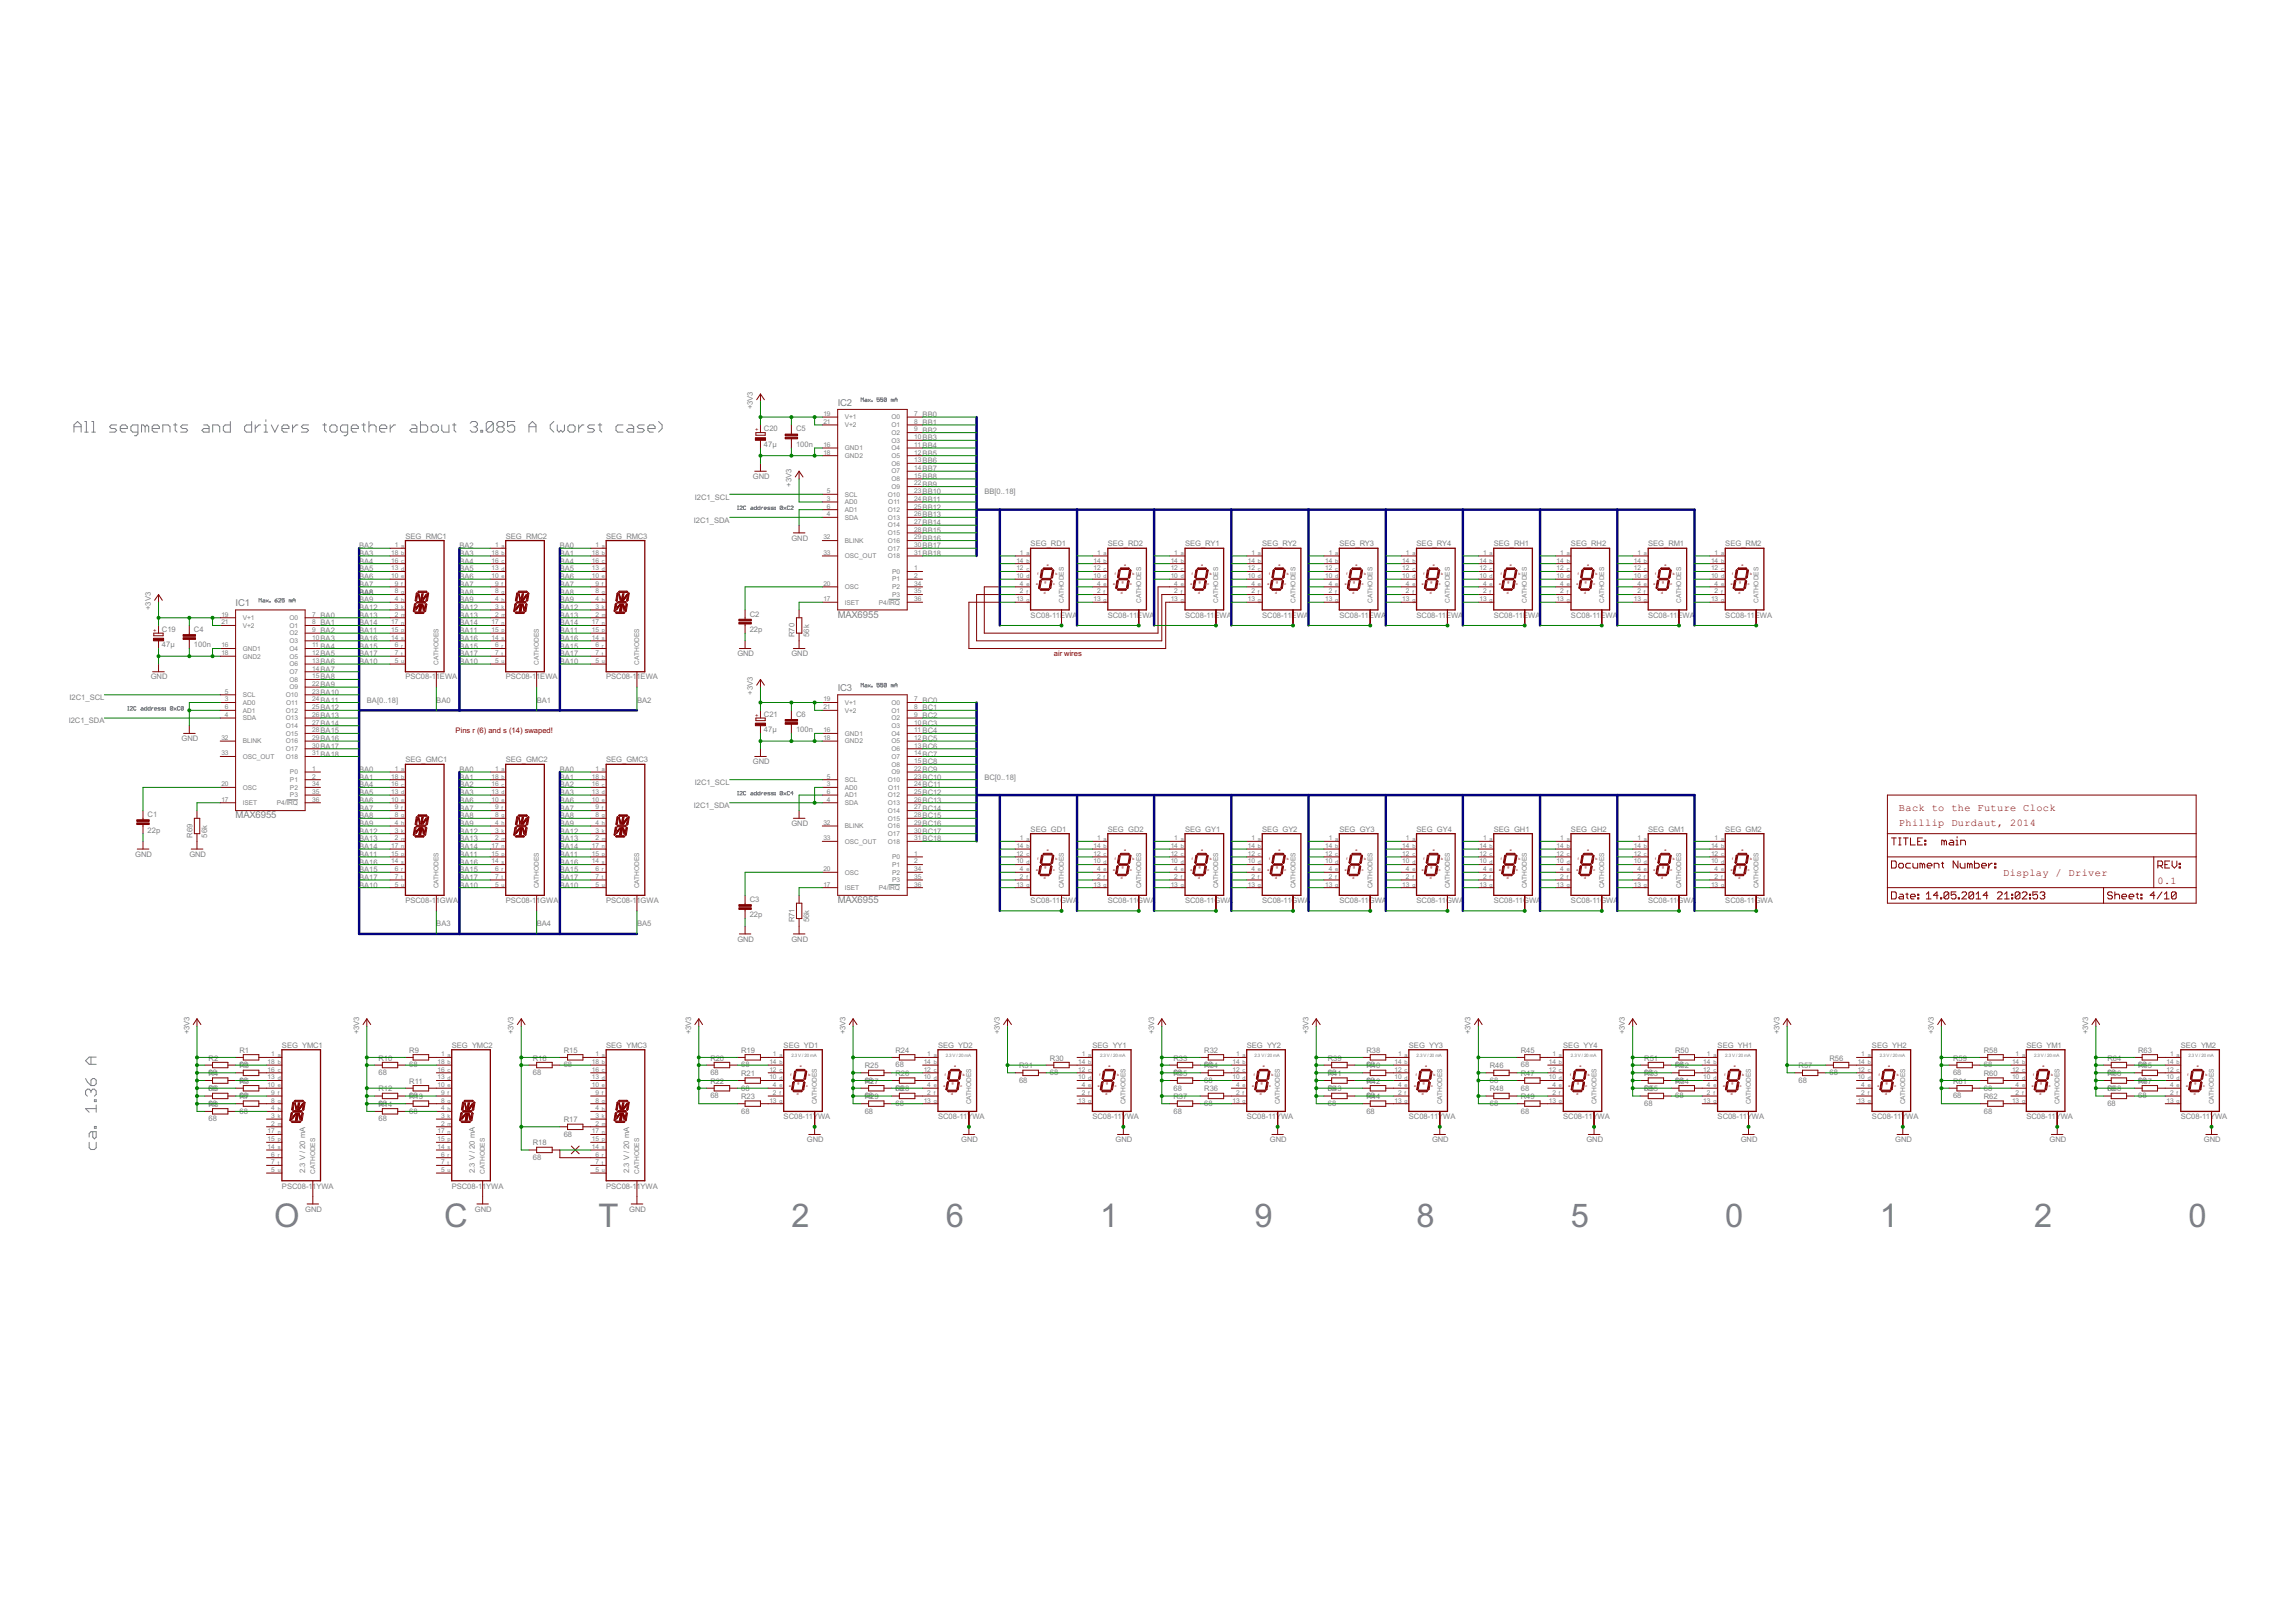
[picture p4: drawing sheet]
<svg xmlns="http://www.w3.org/2000/svg" width="297mm" height="210mm" viewBox="0 0 297 210" stroke-linecap="round" stroke-linejoin="round" font-family="sans-serif">
<defs><g id="words">
<g font-size="4.7" fill="#808080">
<text x="35.5" y="158.8">O</text>
<text x="57.4" y="158.8">C</text>
<text x="77.4" y="158.8">T</text>
<text x="102.4" y="158.8">2</text>
<text x="122.4" y="158.8">6</text>
<text x="142.3" y="158.8">1</text>
<text x="162.3" y="158.8">9</text>
<text x="183.3" y="158.8">8</text>
<text x="203.2" y="158.8">5</text>
<text x="223.2" y="158.8">0</text>
<text x="243.2" y="158.8">1</text>
<text x="263.2" y="158.8">2</text>
<text x="283.1" y="158.8">0</text>
</g>
<g font-size="1.5" fill="#800000">
<text x="245.7" y="104.9">Back to the Future Clock</text>
<text x="245.7" y="106.9">Phillip Durdaut, 2014</text>
<text x="259.2" y="113.4">Display / Driver</text>
<text x="279.1" y="114.4">0.1</text>
</g>
<g font-size="1.4" fill="#808080">
<text x="108.4" y="52.5">IC2</text>
<text x="30.5" y="78.4">IC1</text>
<text x="108.4" y="79.9">MAX6955</text>
<text x="108.4" y="89.4">IC3</text>
<text x="30.5" y="105.9">MAX6955</text>
<text x="108.4" y="116.9">MAX6955</text>
</g>
<g font-size="1.1" fill="#808080">
<text x="97.4" y="53" transform="rotate(-90 97.4 53)">+3V3</text>
<text x="119.4" y="54">BB0</text>
<text x="98.8" y="57.8">47µ</text>
<text x="98.8" y="55.8">C20</text>
<text x="103" y="57.8">100n</text>
<text x="103" y="55.8">C5</text>
<text x="119.4" y="55">BB1</text>
<text x="119.4" y="56">BB2</text>
<text x="119.4" y="57">BB3</text>
<text x="119.4" y="58">BB4</text>
<text x="119.4" y="59">BB5</text>
<text x="119.4" y="60">BB6</text>
<text x="89.9" y="64.7">I2C1_SCL</text>
<text x="97.4" y="62">GND</text>
<text x="102.4" y="63" transform="rotate(-90 102.4 63)">+3V3</text>
<text x="119.4" y="61">BB7</text>
<text x="119.4" y="62">BB8</text>
<text x="119.4" y="63">BB9</text>
<text x="119.4" y="64">BB10</text>
<text x="119.4" y="65">BB11</text>
<text x="119.4" y="66">BB12</text>
<text x="127.3" y="64">BB[0..18]</text>
<text x="46.5" y="71">BA2</text>
<text x="46.5" y="72">BA3</text>
<text x="52.5" y="69.7">SEG_RMC1</text>
<text x="59.4" y="71">BA2</text>
<text x="59.4" y="72">BA3</text>
<text x="65.4" y="69.7">SEG_RMC2</text>
<text x="72.4" y="71">BA0</text>
<text x="72.4" y="72">BA1</text>
<text x="78.4" y="69.7">SEG_RMC3</text>
<text x="89.8" y="67.7">I2C1_SDA</text>
<text x="102.4" y="70">GND</text>
<text x="119.4" y="67">BB13</text>
<text x="119.4" y="68">BB14</text>
<text x="119.4" y="69">BB15</text>
<text x="119.4" y="70">BB16</text>
<text x="119.4" y="71">BB17</text>
<text x="119.4" y="72">BB18</text>
<text x="133.3" y="70.7">SEG_RD1</text>
<text x="143.3" y="70.7">SEG_RD2</text>
<text x="153.3" y="70.7">SEG_RY1</text>
<text x="163.3" y="70.7">SEG_RY2</text>
<text x="173.3" y="70.7">SEG_RY3</text>
<text x="183.3" y="70.7">SEG_RY4</text>
<text x="193.3" y="70.7">SEG_RH1</text>
<text x="203.2" y="70.7">SEG_RH2</text>
<text x="213.2" y="70.7">SEG_RM1</text>
<text x="223.2" y="70.7">SEG_RM2</text>
<text x="46.5" y="72.9">BA4</text>
<text x="46.5" y="73.9">BA5</text>
<text x="46.5" y="74.9">BA6</text>
<text x="46.5" y="75.9">BA7</text>
<text x="46.5" y="76.9">BA8</text>
<text x="46.5" y="77.9">BA9</text>
<text x="59.4" y="72.9">BA4</text>
<text x="59.4" y="73.9">BA5</text>
<text x="59.4" y="74.9">BA6</text>
<text x="59.4" y="75.9">BA7</text>
<text x="59.4" y="76.9">BA8</text>
<text x="59.4" y="77.9">BA9</text>
<text x="72.4" y="72.9">BA4</text>
<text x="72.4" y="73.9">BA5</text>
<text x="72.4" y="74.9">BA6</text>
<text x="72.4" y="75.9">BA7</text>
<text x="72.4" y="76.9">BA8</text>
<text x="72.4" y="77.9">BA9</text>
<text x="19.5" y="78.9" transform="rotate(-90 19.5 78.9)">+3V3</text>
<text x="21" y="83.7">47µ</text>
<text x="21" y="81.7">C19</text>
<text x="25.1" y="83.8">100n</text>
<text x="25.1" y="81.8">C4</text>
<text x="41.5" y="79.9">BA0</text>
<text x="41.5" y="80.9">BA1</text>
<text x="41.5" y="81.9">BA2</text>
<text x="41.5" y="82.9">BA3</text>
<text x="41.5" y="83.9">BA4</text>
<text x="46.5" y="81.9">BA11</text>
<text x="46.5" y="78.9">BA12</text>
<text x="46.5" y="79.9">BA13</text>
<text x="46.5" y="80.9">BA14</text>
<text x="46.5" y="83.9">BA15</text>
<text x="46.5" y="82.9">BA16</text>
<text x="59.4" y="81.9">BA11</text>
<text x="59.4" y="78.9">BA12</text>
<text x="59.4" y="79.9">BA13</text>
<text x="59.4" y="80.9">BA14</text>
<text x="59.4" y="83.9">BA15</text>
<text x="59.4" y="82.9">BA16</text>
<text x="72.4" y="81.9">BA11</text>
<text x="72.4" y="78.9">BA12</text>
<text x="72.4" y="79.9">BA13</text>
<text x="72.4" y="80.9">BA14</text>
<text x="72.4" y="83.9">BA15</text>
<text x="72.4" y="82.9">BA16</text>
<text x="97" y="81.8">22p</text>
<text x="97" y="79.8">C2</text>
<text x="102.8" y="82.4" transform="rotate(-90 102.8 82.4)">R70</text>
<text x="104.7" y="82.4" transform="rotate(-90 104.7 82.4)">56k</text>
<text x="133.3" y="79.9">SC08-11EWA</text>
<text x="143.3" y="79.9">SC08-11EWA</text>
<text x="153.3" y="79.9">SC08-11EWA</text>
<text x="163.3" y="79.9">SC08-11EWA</text>
<text x="173.3" y="79.9">SC08-11EWA</text>
<text x="183.3" y="79.9">SC08-11EWA</text>
<text x="193.3" y="79.9">SC08-11EWA</text>
<text x="203.2" y="79.9">SC08-11EWA</text>
<text x="213.2" y="79.9">SC08-11EWA</text>
<text x="223.2" y="79.9">SC08-11EWA</text>
<text x="19.5" y="87.9">GND</text>
<text x="41.5" y="84.9">BA5</text>
<text x="41.5" y="85.9">BA6</text>
<text x="41.5" y="86.9">BA7</text>
<text x="41.5" y="87.9">BA8</text>
<text x="41.5" y="88.9">BA9</text>
<text x="41.5" y="89.9">BA10</text>
<text x="46.5" y="85.9">BA10</text>
<text x="46.5" y="84.9">BA17</text>
<text x="52.5" y="87.9">PSC08-11EWA</text>
<text x="59.4" y="85.9">BA10</text>
<text x="59.4" y="84.9">BA17</text>
<text x="65.4" y="87.9">PSC08-11EWA</text>
<text x="72.4" y="85.9">BA10</text>
<text x="72.4" y="84.9">BA17</text>
<text x="78.4" y="87.9">PSC08-11EWA</text>
<text x="95.4" y="84.9">GND</text>
<text x="97.4" y="89.9" transform="rotate(-90 97.4 89.9)">+3V3</text>
<text x="102.4" y="84.9">GND</text>
<text x="8.9" y="93.6">I2C1_SDA</text>
<text x="9" y="90.6">I2C1_SCL</text>
<text x="23.5" y="95.9">GND</text>
<text x="41.5" y="90.9">BA11</text>
<text x="41.5" y="91.9">BA12</text>
<text x="41.5" y="92.9">BA13</text>
<text x="41.5" y="93.9">BA14</text>
<text x="41.5" y="94.9">BA15</text>
<text x="41.5" y="95.9">BA16</text>
<text x="47.5" y="90.9">BA[0..18]</text>
<text x="56.4" y="90.9">BA0</text>
<text x="69.4" y="90.9">BA1</text>
<text x="82.4" y="90.9">BA2</text>
<text x="98.8" y="94.7">47µ</text>
<text x="98.8" y="92.7">C21</text>
<text x="103" y="94.8">100n</text>
<text x="103" y="92.8">C6</text>
<text x="119.4" y="90.9">BC0</text>
<text x="119.4" y="91.9">BC1</text>
<text x="119.4" y="92.9">BC2</text>
<text x="119.4" y="93.9">BC3</text>
<text x="119.4" y="94.9">BC4</text>
<text x="119.4" y="95.9">BC5</text>
<text x="41.5" y="96.9">BA17</text>
<text x="41.5" y="97.9">BA18</text>
<text x="46.5" y="99.9">BA0</text>
<text x="46.5" y="100.9">BA1</text>
<text x="46.5" y="101.9">BA4</text>
<text x="52.5" y="98.7">SEG_GMC1</text>
<text x="59.4" y="99.9">BA0</text>
<text x="59.4" y="100.9">BA1</text>
<text x="59.4" y="101.9">BA2</text>
<text x="65.4" y="98.7">SEG_GMC2</text>
<text x="72.4" y="99.9">BA0</text>
<text x="72.4" y="100.9">BA1</text>
<text x="72.4" y="101.9">BA2</text>
<text x="78.4" y="98.7">SEG_GMC3</text>
<text x="89.9" y="101.6">I2C1_SCL</text>
<text x="97.4" y="98.9">GND</text>
<text x="119.4" y="96.9">BC6</text>
<text x="119.4" y="97.9">BC7</text>
<text x="119.4" y="98.9">BC8</text>
<text x="119.4" y="99.9">BC9</text>
<text x="119.4" y="100.9">BC10</text>
<text x="119.4" y="101.9">BC11</text>
<text x="127.3" y="100.9">BC[0..18]</text>
<text x="19.1" y="107.7">22p</text>
<text x="19.1" y="105.7">C1</text>
<text x="46.5" y="102.9">BA5</text>
<text x="46.5" y="103.9">BA6</text>
<text x="46.5" y="104.9">BA7</text>
<text x="46.5" y="105.9">BA8</text>
<text x="46.5" y="106.9">BA9</text>
<text x="46.5" y="107.9">BA12</text>
<text x="59.4" y="102.9">BA3</text>
<text x="59.4" y="103.9">BA6</text>
<text x="59.4" y="104.9">BA7</text>
<text x="59.4" y="105.9">BA8</text>
<text x="59.4" y="106.9">BA9</text>
<text x="59.4" y="107.9">BA12</text>
<text x="72.4" y="102.9">BA3</text>
<text x="72.4" y="103.9">BA6</text>
<text x="72.4" y="104.9">BA7</text>
<text x="72.4" y="105.9">BA8</text>
<text x="72.4" y="106.9">BA9</text>
<text x="72.4" y="107.9">BA12</text>
<text x="89.8" y="104.6">I2C1_SDA</text>
<text x="102.4" y="106.9">GND</text>
<text x="119.4" y="102.9">BC12</text>
<text x="119.4" y="103.9">BC13</text>
<text x="119.4" y="104.9">BC14</text>
<text x="119.4" y="105.9">BC15</text>
<text x="119.4" y="106.9">BC16</text>
<text x="119.4" y="107.9">BC17</text>
<text x="133.3" y="107.6">SEG_GD1</text>
<text x="143.3" y="107.6">SEG_GD2</text>
<text x="153.3" y="107.6">SEG_GY1</text>
<text x="163.3" y="107.6">SEG_GY2</text>
<text x="173.3" y="107.6">SEG_GY3</text>
<text x="183.3" y="107.6">SEG_GY4</text>
<text x="193.3" y="107.6">SEG_GH1</text>
<text x="203.2" y="107.6">SEG_GH2</text>
<text x="213.2" y="107.6">SEG_GM1</text>
<text x="223.2" y="107.6">SEG_GM2</text>
<text x="17.5" y="110.9">GND</text>
<text x="24.5" y="110.9">GND</text>
<text x="24.9" y="108.4" transform="rotate(-90 24.9 108.4)">R69</text>
<text x="26.8" y="108.4" transform="rotate(-90 26.8 108.4)">56k</text>
<text x="46.5" y="110.9">BA11</text>
<text x="46.5" y="108.9">BA13</text>
<text x="46.5" y="109.9">BA14</text>
<text x="46.5" y="112.9">BA15</text>
<text x="46.5" y="111.9">BA16</text>
<text x="46.5" y="113.9">BA17</text>
<text x="59.4" y="110.9">BA11</text>
<text x="59.4" y="108.9">BA13</text>
<text x="59.4" y="109.9">BA14</text>
<text x="59.4" y="112.9">BA15</text>
<text x="59.4" y="111.9">BA16</text>
<text x="59.4" y="113.9">BA17</text>
<text x="72.4" y="110.9">BA11</text>
<text x="72.4" y="108.9">BA13</text>
<text x="72.4" y="109.9">BA14</text>
<text x="72.4" y="112.9">BA15</text>
<text x="72.4" y="111.9">BA16</text>
<text x="72.4" y="113.9">BA17</text>
<text x="119.4" y="108.9">BC18</text>
<text x="46.5" y="114.9">BA10</text>
<text x="52.5" y="116.9">PSC08-11GWA</text>
<text x="56.4" y="119.9">BA3</text>
<text x="59.4" y="114.9">BA10</text>
<text x="65.4" y="116.9">PSC08-11GWA</text>
<text x="69.4" y="119.9">BA4</text>
<text x="72.4" y="114.9">BA10</text>
<text x="78.4" y="116.9">PSC08-11GWA</text>
<text x="82.4" y="119.9">BA5</text>
<text x="97" y="118.7">22p</text>
<text x="97" y="116.7">C3</text>
<text x="102.8" y="119.4" transform="rotate(-90 102.8 119.4)">R71</text>
<text x="104.7" y="119.4" transform="rotate(-90 104.7 119.4)">56k</text>
<text x="133.3" y="116.9">SC08-11GWA</text>
<text x="143.3" y="116.9">SC08-11GWA</text>
<text x="153.3" y="116.9">SC08-11GWA</text>
<text x="163.3" y="116.9">SC08-11GWA</text>
<text x="173.3" y="116.9">SC08-11GWA</text>
<text x="183.3" y="116.9">SC08-11GWA</text>
<text x="193.3" y="116.9">SC08-11GWA</text>
<text x="203.2" y="116.9">SC08-11GWA</text>
<text x="213.2" y="116.9">SC08-11GWA</text>
<text x="223.2" y="116.9">SC08-11GWA</text>
<text x="95.4" y="121.9">GND</text>
<text x="102.4" y="121.9">GND</text>
<text x="24.5" y="133.8" transform="rotate(-90 24.5 133.8)">+3V3</text>
<text x="27" y="137.2">R2</text>
<text x="31" y="136.2">R1</text>
<text x="36.5" y="135.6">SEG_YMC1</text>
<text x="46.5" y="133.8" transform="rotate(-90 46.5 133.8)">+3V3</text>
<text x="49" y="137.2">R10</text>
<text x="53" y="136.2">R9</text>
<text x="58.4" y="135.6">SEG_YMC2</text>
<text x="66.4" y="133.8" transform="rotate(-90 66.4 133.8)">+3V3</text>
<text x="68.9" y="137.2">R16</text>
<text x="72.9" y="136.2">R15</text>
<text x="78.4" y="135.6">SEG_YMC3</text>
<text x="89.4" y="133.8" transform="rotate(-90 89.4 133.8)">+3V3</text>
<text x="91.9" y="137.2">R20</text>
<text x="95.9" y="136.2">R19</text>
<text x="101.4" y="135.6">SEG_YD1</text>
<text x="109.4" y="133.8" transform="rotate(-90 109.4 133.8)">+3V3</text>
<text x="115.9" y="136.2">R24</text>
<text x="121.4" y="135.6">SEG_YD2</text>
<text x="129.3" y="133.8" transform="rotate(-90 129.3 133.8)">+3V3</text>
<text x="135.8" y="137.2">R30</text>
<text x="141.3" y="135.6">SEG_YY1</text>
<text x="149.3" y="133.8" transform="rotate(-90 149.3 133.8)">+3V3</text>
<text x="151.8" y="137.2">R33</text>
<text x="155.8" y="136.2">R32</text>
<text x="161.3" y="135.6">SEG_YY2</text>
<text x="169.3" y="133.8" transform="rotate(-90 169.3 133.8)">+3V3</text>
<text x="171.8" y="137.2">R39</text>
<text x="176.8" y="136.2">R38</text>
<text x="182.3" y="135.6">SEG_YY3</text>
<text x="190.3" y="133.8" transform="rotate(-90 190.3 133.8)">+3V3</text>
<text x="196.7" y="136.2">R45</text>
<text x="202.2" y="135.6">SEG_YY4</text>
<text x="210.2" y="133.8" transform="rotate(-90 210.2 133.8)">+3V3</text>
<text x="212.7" y="137.2">R51</text>
<text x="216.7" y="136.2">R50</text>
<text x="222.2" y="135.6">SEG_YH1</text>
<text x="230.2" y="133.8" transform="rotate(-90 230.2 133.8)">+3V3</text>
<text x="236.7" y="137.2">R56</text>
<text x="242.2" y="135.6">SEG_YH2</text>
<text x="250.2" y="133.8" transform="rotate(-90 250.2 133.8)">+3V3</text>
<text x="252.7" y="137.2">R59</text>
<text x="256.7" y="136.2">R58</text>
<text x="262.2" y="135.6">SEG_YM1</text>
<text x="270.1" y="133.8" transform="rotate(-90 270.1 133.8)">+3V3</text>
<text x="272.6" y="137.2">R64</text>
<text x="276.6" y="136.2">R63</text>
<text x="282.1" y="135.6">SEG_YM2</text>
<text x="27" y="139.1">68</text>
<text x="27" y="141.1">68</text>
<text x="27" y="143.1">68</text>
<text x="27" y="139.2">R4</text>
<text x="27" y="141.2">R6</text>
<text x="27" y="143.2">R8</text>
<text x="31" y="138.1">68</text>
<text x="31" y="140.1">68</text>
<text x="31" y="142.1">68</text>
<text x="31" y="138.2">R3</text>
<text x="31" y="140.2">R5</text>
<text x="31" y="142.2">R7</text>
<text x="49" y="139.1">68</text>
<text x="49" y="143.1">68</text>
<text x="49" y="141.2">R12</text>
<text x="49" y="143.2">R14</text>
<text x="53" y="138.1">68</text>
<text x="53" y="142.1">68</text>
<text x="53" y="140.2">R11</text>
<text x="53" y="142.2">R13</text>
<text x="68.9" y="139.1">68</text>
<text x="72.9" y="138.1">68</text>
<text x="91.9" y="139.1">68</text>
<text x="91.9" y="142.1">68</text>
<text x="91.9" y="140.2">R22</text>
<text x="95.9" y="138.1">68</text>
<text x="95.9" y="141.1">68</text>
<text x="95.9" y="139.2">R21</text>
<text x="95.9" y="142.2">R23</text>
<text x="111.9" y="140.1">68</text>
<text x="111.9" y="142.1">68</text>
<text x="111.9" y="138.2">R25</text>
<text x="111.9" y="140.2">R27</text>
<text x="111.9" y="142.2">R29</text>
<text x="115.9" y="138.1">68</text>
<text x="115.9" y="141.1">68</text>
<text x="115.9" y="143.1">68</text>
<text x="115.9" y="139.2">R26</text>
<text x="115.9" y="141.2">R28</text>
<text x="131.8" y="140.1">68</text>
<text x="131.8" y="138.2">R31</text>
<text x="135.8" y="139.1">68</text>
<text x="151.8" y="139.1">68</text>
<text x="151.8" y="141.1">68</text>
<text x="151.8" y="139.2">R35</text>
<text x="151.8" y="142.2">R37</text>
<text x="155.8" y="138.1">68</text>
<text x="155.8" y="140.1">68</text>
<text x="155.8" y="143.1">68</text>
<text x="155.8" y="138.2">R34</text>
<text x="155.8" y="141.2">R36</text>
<text x="171.8" y="139.1">68</text>
<text x="171.8" y="141.1">68</text>
<text x="171.8" y="143.1">68</text>
<text x="171.8" y="139.2">R41</text>
<text x="171.8" y="141.2">R43</text>
<text x="176.8" y="138.1">68</text>
<text x="176.8" y="140.1">68</text>
<text x="176.8" y="142.1">68</text>
<text x="176.8" y="138.2">R40</text>
<text x="176.8" y="140.2">R42</text>
<text x="176.8" y="142.2">R44</text>
<text x="192.8" y="140.1">68</text>
<text x="192.8" y="143.1">68</text>
<text x="192.8" y="138.2">R46</text>
<text x="192.8" y="141.2">R48</text>
<text x="196.7" y="138.1">68</text>
<text x="196.7" y="141.1">68</text>
<text x="196.7" y="139.2">R47</text>
<text x="196.7" y="142.2">R49</text>
<text x="212.7" y="139.1">68</text>
<text x="212.7" y="141.1">68</text>
<text x="212.7" y="143.1">68</text>
<text x="212.7" y="139.2">R53</text>
<text x="212.7" y="141.2">R55</text>
<text x="216.7" y="138.1">68</text>
<text x="216.7" y="140.1">68</text>
<text x="216.7" y="142.1">68</text>
<text x="216.7" y="138.2">R52</text>
<text x="216.7" y="140.2">R54</text>
<text x="232.7" y="140.1">68</text>
<text x="232.7" y="138.2">R57</text>
<text x="236.7" y="139.1">68</text>
<text x="252.7" y="139.1">68</text>
<text x="252.7" y="142.1">68</text>
<text x="252.7" y="140.2">R61</text>
<text x="256.7" y="138.1">68</text>
<text x="256.7" y="141.1">68</text>
<text x="256.7" y="139.2">R60</text>
<text x="256.7" y="142.2">R62</text>
<text x="272.6" y="139.1">68</text>
<text x="272.6" y="141.1">68</text>
<text x="272.6" y="143.1">68</text>
<text x="272.6" y="139.2">R66</text>
<text x="272.6" y="141.2">R68</text>
<text x="276.6" y="138.1">68</text>
<text x="276.6" y="140.1">68</text>
<text x="276.6" y="142.1">68</text>
<text x="276.6" y="138.2">R65</text>
<text x="276.6" y="140.2">R67</text>
<text x="27" y="145.1">68</text>
<text x="31" y="144.1">68</text>
<text x="49" y="145.1">68</text>
<text x="53" y="144.1">68</text>
<text x="68.9" y="148.2">R18</text>
<text x="72.9" y="147.1">68</text>
<text x="72.9" y="145.2">R17</text>
<text x="95.9" y="144.1">68</text>
<text x="101.4" y="144.8">SC08-11YWA</text>
<text x="104.4" y="147.8">GND</text>
<text x="111.9" y="144.1">68</text>
<text x="121.4" y="144.8">SC08-11YWA</text>
<text x="124.4" y="147.8">GND</text>
<text x="141.3" y="144.8">SC08-11YWA</text>
<text x="144.3" y="147.8">GND</text>
<text x="151.8" y="144.1">68</text>
<text x="161.3" y="144.8">SC08-11YWA</text>
<text x="164.3" y="147.8">GND</text>
<text x="176.8" y="144.1">68</text>
<text x="182.3" y="144.8">SC08-11YWA</text>
<text x="185.3" y="147.8">GND</text>
<text x="196.7" y="144.1">68</text>
<text x="202.2" y="144.8">SC08-11YWA</text>
<text x="205.2" y="147.8">GND</text>
<text x="222.2" y="144.8">SC08-11YWA</text>
<text x="225.2" y="147.8">GND</text>
<text x="242.2" y="144.8">SC08-11YWA</text>
<text x="245.2" y="147.8">GND</text>
<text x="256.7" y="144.1">68</text>
<text x="262.2" y="144.8">SC08-11YWA</text>
<text x="265.1" y="147.8">GND</text>
<text x="282.1" y="144.8">SC08-11YWA</text>
<text x="285.1" y="147.8">GND</text>
<text x="36.5" y="153.8">PSC08-11YWA</text>
<text x="39.5" y="151.8" transform="rotate(-90 39.5 151.8)">2.3 V / 20 mA</text>
<text x="58.4" y="153.8">PSC08-11YWA</text>
<text x="61.4" y="151.8" transform="rotate(-90 61.4 151.8)">2.3 V / 20 mA</text>
<text x="68.9" y="150.1">68</text>
<text x="78.4" y="153.8">PSC08-11YWA</text>
<text x="81.4" y="151.8" transform="rotate(-90 81.4 151.8)">2.3 V / 20 mA</text>
<text x="39.5" y="156.8">GND</text>
<text x="61.4" y="156.8">GND</text>
<text x="81.4" y="156.8">GND</text>
</g>
<g font-size="1.1" fill="#800000">
<text x="136.3" y="84.9">air wires</text>
<text x="58.9" y="94.9">Pins r (6) and s (14) swaped!</text>
</g>
<g font-size="1" fill="#808080">
<text x="106.5" y="53.8">19</text>
<text x="118.3" y="53.8">7</text>
<text x="106.5" y="54.8">21</text>
<text x="106.5" y="57.8">16</text>
<text x="106.5" y="58.8">18</text>
<text x="109.3" y="54.3">V+1</text>
<text x="109.3" y="55.3">V+2</text>
<text x="109.3" y="58.3">GND1</text>
<text x="109.3" y="59.3">GND2</text>
<text x="115.3" y="54.3">O0</text>
<text x="115.3" y="55.3">O1</text>
<text x="115.3" y="56.3">O2</text>
<text x="115.3" y="57.3">O3</text>
<text x="115.3" y="58.3">O4</text>
<text x="115.3" y="59.3">O5</text>
<text x="118.3" y="54.8">8</text>
<text x="118.3" y="55.8">9</text>
<text x="118.3" y="56.8">10</text>
<text x="118.3" y="57.8">11</text>
<text x="118.3" y="58.8">12</text>
<text x="118.3" y="59.8">13</text>
<text x="107" y="63.8">5</text>
<text x="107" y="64.8">3</text>
<text x="107" y="65.8">6</text>
<text x="109.3" y="64.3">SCL</text>
<text x="109.3" y="65.3">AD0</text>
<text x="114.9" y="64.3">O10</text>
<text x="114.9" y="65.3">O11</text>
<text x="115.3" y="60.3">O6</text>
<text x="115.3" y="61.3">O7</text>
<text x="115.3" y="62.3">O8</text>
<text x="115.3" y="63.3">O9</text>
<text x="118.3" y="60.8">14</text>
<text x="118.3" y="61.8">15</text>
<text x="118.3" y="62.8">22</text>
<text x="118.3" y="63.8">23</text>
<text x="118.3" y="64.8">24</text>
<text x="118.3" y="65.8">25</text>
<text x="50.6" y="71.8">18</text>
<text x="51.1" y="70.8">1</text>
<text x="63.6" y="71.8">18</text>
<text x="64.1" y="70.8">1</text>
<text x="76.6" y="71.8">18</text>
<text x="77" y="70.8">1</text>
<text x="106.5" y="69.8">32</text>
<text x="106.5" y="71.8">33</text>
<text x="107" y="66.8">4</text>
<text x="109.3" y="66.3">AD1</text>
<text x="109.3" y="67.3">SDA</text>
<text x="109.3" y="70.3">BLINK</text>
<text x="114.9" y="66.3">O12</text>
<text x="114.9" y="67.3">O13</text>
<text x="114.9" y="68.3">O14</text>
<text x="114.9" y="69.2">O15</text>
<text x="114.9" y="70.2">O16</text>
<text x="114.9" y="71.2">O17</text>
<text x="118.3" y="66.8">26</text>
<text x="118.3" y="67.8">27</text>
<text x="118.3" y="68.8">28</text>
<text x="118.3" y="69.8">29</text>
<text x="118.3" y="70.8">30</text>
<text x="118.3" y="71.8">31</text>
<text x="132" y="71.8">1</text>
<text x="141.9" y="71.8">1</text>
<text x="151.9" y="71.8">1</text>
<text x="161.9" y="71.8">1</text>
<text x="171.9" y="71.8">1</text>
<text x="181.9" y="71.8">1</text>
<text x="191.9" y="71.8">1</text>
<text x="201.9" y="71.8">1</text>
<text x="211.8" y="71.8">1</text>
<text x="221.8" y="71.8">1</text>
<text x="50.6" y="73.8">13</text>
<text x="50.6" y="72.8">16</text>
<text x="50.6" y="74.8">10</text>
<text x="51.1" y="75.8">9</text>
<text x="51.1" y="76.8">8</text>
<text x="51.1" y="77.8">4</text>
<text x="63.6" y="73.8">13</text>
<text x="63.6" y="72.8">16</text>
<text x="63.6" y="74.8">10</text>
<text x="64.1" y="75.8">9</text>
<text x="64.1" y="76.8">8</text>
<text x="64.1" y="77.8">4</text>
<text x="76.6" y="73.8">13</text>
<text x="76.6" y="72.8">16</text>
<text x="76.6" y="74.8">10</text>
<text x="77" y="75.8">9</text>
<text x="77" y="76.8">8</text>
<text x="77" y="77.8">4</text>
<text x="106.5" y="75.8">20</text>
<text x="106.5" y="77.8">17</text>
<text x="109.3" y="72.3">OSC_OUT</text>
<text x="109.3" y="76.2">OSC</text>
<text x="114.9" y="72.2">O18</text>
<text x="115.4" y="74.2">P0</text>
<text x="115.4" y="75.2">P1</text>
<text x="115.4" y="76.2">P2</text>
<text x="115.4" y="77.2">P3</text>
<text x="118.3" y="73.8">1</text>
<text x="118.3" y="74.8">2</text>
<text x="118.3" y="75.8">34</text>
<text x="118.3" y="76.8">35</text>
<text x="118.3" y="77.8">36</text>
<text x="131.5" y="74.8">10</text>
<text x="131.5" y="72.8">14</text>
<text x="131.5" y="73.8">12</text>
<text x="131.5" y="77.8">13</text>
<text x="132" y="76.8">2</text>
<text x="132" y="75.8">4</text>
<text x="141.5" y="74.8">10</text>
<text x="141.5" y="72.8">14</text>
<text x="141.5" y="73.8">12</text>
<text x="141.5" y="77.8">13</text>
<text x="141.9" y="76.8">2</text>
<text x="141.9" y="75.8">4</text>
<text x="151.5" y="74.8">10</text>
<text x="151.5" y="72.8">14</text>
<text x="151.5" y="73.8">12</text>
<text x="151.5" y="77.8">13</text>
<text x="151.9" y="76.8">2</text>
<text x="151.9" y="75.8">4</text>
<text x="161.4" y="74.8">10</text>
<text x="161.4" y="72.8">14</text>
<text x="161.4" y="73.8">12</text>
<text x="161.4" y="77.8">13</text>
<text x="161.9" y="76.8">2</text>
<text x="161.9" y="75.8">4</text>
<text x="171.4" y="74.8">10</text>
<text x="171.4" y="72.8">14</text>
<text x="171.4" y="73.8">12</text>
<text x="171.4" y="77.8">13</text>
<text x="171.9" y="76.8">2</text>
<text x="171.9" y="75.8">4</text>
<text x="181.4" y="74.8">10</text>
<text x="181.4" y="72.8">14</text>
<text x="181.4" y="73.8">12</text>
<text x="181.4" y="77.8">13</text>
<text x="181.9" y="76.8">2</text>
<text x="181.9" y="75.8">4</text>
<text x="191.4" y="74.8">10</text>
<text x="191.4" y="72.8">14</text>
<text x="191.4" y="73.8">12</text>
<text x="191.4" y="77.8">13</text>
<text x="191.9" y="76.8">2</text>
<text x="191.9" y="75.8">4</text>
<text x="201.4" y="74.8">10</text>
<text x="201.4" y="72.8">14</text>
<text x="201.4" y="73.8">12</text>
<text x="201.4" y="77.8">13</text>
<text x="201.9" y="76.8">2</text>
<text x="201.9" y="75.8">4</text>
<text x="211.4" y="74.8">10</text>
<text x="211.4" y="72.8">14</text>
<text x="211.4" y="73.8">12</text>
<text x="211.4" y="77.8">13</text>
<text x="211.8" y="76.8">2</text>
<text x="211.8" y="75.8">4</text>
<text x="221.4" y="74.8">10</text>
<text x="221.4" y="72.8">14</text>
<text x="221.4" y="73.8">12</text>
<text x="221.4" y="77.8">13</text>
<text x="221.8" y="76.8">2</text>
<text x="221.8" y="75.8">4</text>
<text x="28.6" y="79.8">19</text>
<text x="28.6" y="80.8">21</text>
<text x="28.6" y="83.8">16</text>
<text x="31.4" y="80.2">V+1</text>
<text x="31.4" y="81.2">V+2</text>
<text x="37.4" y="80.2">O0</text>
<text x="37.4" y="81.2">O1</text>
<text x="37.4" y="82.2">O2</text>
<text x="37.4" y="83.2">O3</text>
<text x="40.4" y="79.8">7</text>
<text x="40.4" y="80.8">8</text>
<text x="40.4" y="81.8">9</text>
<text x="40.4" y="82.8">10</text>
<text x="40.4" y="83.8">11</text>
<text x="50.6" y="80.8">17</text>
<text x="50.6" y="81.8">15</text>
<text x="50.6" y="82.8">14</text>
<text x="51.1" y="78.8">3</text>
<text x="51.1" y="79.8">2</text>
<text x="51.1" y="83.8">6</text>
<text x="63.6" y="80.8">17</text>
<text x="63.6" y="81.8">15</text>
<text x="63.6" y="82.8">14</text>
<text x="64.1" y="78.8">3</text>
<text x="64.1" y="79.8">2</text>
<text x="64.1" y="83.8">6</text>
<text x="76.6" y="80.8">17</text>
<text x="76.6" y="81.8">15</text>
<text x="76.6" y="82.8">14</text>
<text x="77" y="78.8">3</text>
<text x="77" y="79.8">2</text>
<text x="77" y="83.8">6</text>
<text x="109.3" y="78.2">ISET</text>
<text x="113.7" y="78.2">P4/IRQ</text>
<text x="137.6" y="78" transform="rotate(-90 137.6 78)">CATHODES</text>
<text x="147.6" y="78" transform="rotate(-90 147.6 78)">CATHODES</text>
<text x="157.6" y="78" transform="rotate(-90 157.6 78)">CATHODES</text>
<text x="167.6" y="78" transform="rotate(-90 167.6 78)">CATHODES</text>
<text x="177.6" y="78" transform="rotate(-90 177.6 78)">CATHODES</text>
<text x="187.6" y="78" transform="rotate(-90 187.6 78)">CATHODES</text>
<text x="197.5" y="78" transform="rotate(-90 197.5 78)">CATHODES</text>
<text x="207.5" y="78" transform="rotate(-90 207.5 78)">CATHODES</text>
<text x="217.5" y="78" transform="rotate(-90 217.5 78)">CATHODES</text>
<text x="227.5" y="78" transform="rotate(-90 227.5 78)">CATHODES</text>
<text x="28.6" y="84.8">18</text>
<text x="29.1" y="89.8">5</text>
<text x="31.4" y="84.2">GND1</text>
<text x="31.4" y="85.2">GND2</text>
<text x="37.4" y="84.2">O4</text>
<text x="37.4" y="85.2">O5</text>
<text x="37.4" y="86.2">O6</text>
<text x="37.4" y="87.2">O7</text>
<text x="37.4" y="88.2">O8</text>
<text x="37.4" y="89.2">O9</text>
<text x="40.4" y="84.8">12</text>
<text x="40.4" y="85.8">13</text>
<text x="40.4" y="86.8">14</text>
<text x="40.4" y="87.8">15</text>
<text x="40.4" y="88.8">22</text>
<text x="40.4" y="89.8">23</text>
<text x="51.1" y="84.8">7</text>
<text x="51.1" y="85.8">5</text>
<text x="56.7" y="86" transform="rotate(-90 56.7 86)">CATHODES</text>
<text x="64.1" y="84.8">7</text>
<text x="64.1" y="85.8">5</text>
<text x="69.7" y="86" transform="rotate(-90 69.7 86)">CATHODES</text>
<text x="77" y="84.8">7</text>
<text x="77" y="85.8">5</text>
<text x="82.7" y="86" transform="rotate(-90 82.7 86)">CATHODES</text>
<text x="28.6" y="95.8">32</text>
<text x="29.1" y="90.8">3</text>
<text x="29.1" y="91.8">6</text>
<text x="29.1" y="92.8">4</text>
<text x="31.4" y="90.2">SCL</text>
<text x="31.4" y="91.2">AD0</text>
<text x="31.4" y="92.2">AD1</text>
<text x="31.4" y="93.2">SDA</text>
<text x="37" y="90.2">O10</text>
<text x="37" y="92.2">O12</text>
<text x="37" y="93.2">O13</text>
<text x="37" y="94.2">O14</text>
<text x="37" y="95.2">O15</text>
<text x="37" y="91.2">O11</text>
<text x="40.4" y="90.8">24</text>
<text x="40.4" y="91.8">25</text>
<text x="40.4" y="92.8">26</text>
<text x="40.4" y="93.8">27</text>
<text x="40.4" y="94.8">28</text>
<text x="40.4" y="95.8">29</text>
<text x="106.5" y="90.8">19</text>
<text x="106.5" y="91.8">21</text>
<text x="106.5" y="94.8">16</text>
<text x="106.5" y="95.8">18</text>
<text x="109.3" y="91.2">V+1</text>
<text x="109.3" y="92.2">V+2</text>
<text x="109.3" y="95.2">GND1</text>
<text x="115.3" y="91.2">O0</text>
<text x="115.3" y="92.2">O1</text>
<text x="115.3" y="93.2">O2</text>
<text x="115.3" y="94.2">O3</text>
<text x="115.3" y="95.2">O4</text>
<text x="118.3" y="90.8">7</text>
<text x="118.3" y="91.8">8</text>
<text x="118.3" y="92.8">9</text>
<text x="118.3" y="93.8">10</text>
<text x="118.3" y="94.8">11</text>
<text x="118.3" y="95.8">12</text>
<text x="28.6" y="97.8">33</text>
<text x="28.6" y="101.8">20</text>
<text x="31.4" y="96.2">BLINK</text>
<text x="31.4" y="98.2">OSC_OUT</text>
<text x="37" y="96.2">O16</text>
<text x="37" y="97.2">O17</text>
<text x="37" y="98.2">O18</text>
<text x="37.5" y="100.2">P0</text>
<text x="37.5" y="101.2">P1</text>
<text x="40.4" y="96.8">30</text>
<text x="40.4" y="97.8">31</text>
<text x="40.4" y="99.8">1</text>
<text x="40.4" y="100.8">2</text>
<text x="40.4" y="101.8">34</text>
<text x="50.6" y="100.8">18</text>
<text x="50.6" y="101.8">16</text>
<text x="51.1" y="99.8">1</text>
<text x="63.6" y="100.8">18</text>
<text x="63.6" y="101.8">16</text>
<text x="64.1" y="99.8">1</text>
<text x="76.6" y="100.8">18</text>
<text x="76.6" y="101.8">16</text>
<text x="77" y="99.8">1</text>
<text x="107" y="100.8">5</text>
<text x="107" y="101.8">3</text>
<text x="109.3" y="96.2">GND2</text>
<text x="109.3" y="101.2">SCL</text>
<text x="114.9" y="101.2">O10</text>
<text x="115.3" y="96.2">O5</text>
<text x="115.3" y="97.2">O6</text>
<text x="115.3" y="98.2">O7</text>
<text x="115.3" y="99.2">O8</text>
<text x="115.3" y="100.2">O9</text>
<text x="118.3" y="96.8">13</text>
<text x="118.3" y="97.8">14</text>
<text x="118.3" y="98.8">15</text>
<text x="118.3" y="99.8">22</text>
<text x="118.3" y="100.8">23</text>
<text x="118.3" y="101.8">24</text>
<text x="28.6" y="103.8">17</text>
<text x="31.4" y="102.2">OSC</text>
<text x="31.4" y="104.2">ISET</text>
<text x="35.8" y="104.2">P4/IRQ</text>
<text x="37.5" y="102.2">P2</text>
<text x="37.5" y="103.2">P3</text>
<text x="40.4" y="102.8">35</text>
<text x="40.4" y="103.8">36</text>
<text x="50.6" y="102.8">13</text>
<text x="50.6" y="103.8">10</text>
<text x="51.1" y="104.8">9</text>
<text x="51.1" y="105.8">8</text>
<text x="51.1" y="106.8">4</text>
<text x="51.1" y="107.7">3</text>
<text x="63.6" y="102.8">13</text>
<text x="63.6" y="103.8">10</text>
<text x="64.1" y="104.8">9</text>
<text x="64.1" y="105.8">8</text>
<text x="64.1" y="106.8">4</text>
<text x="64.1" y="107.7">3</text>
<text x="76.6" y="102.8">13</text>
<text x="76.6" y="103.8">10</text>
<text x="77" y="104.8">9</text>
<text x="77" y="105.8">8</text>
<text x="77" y="106.8">4</text>
<text x="77" y="107.7">3</text>
<text x="106.5" y="106.8">32</text>
<text x="107" y="102.8">6</text>
<text x="107" y="103.8">4</text>
<text x="109.3" y="102.2">AD0</text>
<text x="109.3" y="103.2">AD1</text>
<text x="109.3" y="104.2">SDA</text>
<text x="109.3" y="107.2">BLINK</text>
<text x="114.9" y="103.2">O12</text>
<text x="114.9" y="104.2">O13</text>
<text x="114.9" y="105.2">O14</text>
<text x="114.9" y="106.2">O15</text>
<text x="114.9" y="107.2">O16</text>
<text x="114.9" y="102.2">O11</text>
<text x="118.3" y="102.8">25</text>
<text x="118.3" y="103.8">26</text>
<text x="118.3" y="104.8">27</text>
<text x="118.3" y="105.8">28</text>
<text x="118.3" y="106.8">29</text>
<text x="118.3" y="107.7">30</text>
<text x="50.6" y="109.7">17</text>
<text x="50.6" y="110.7">15</text>
<text x="50.6" y="111.7">14</text>
<text x="51.1" y="108.7">2</text>
<text x="51.1" y="112.7">6</text>
<text x="51.1" y="113.7">7</text>
<text x="63.6" y="109.7">17</text>
<text x="63.6" y="110.7">15</text>
<text x="63.6" y="111.7">14</text>
<text x="64.1" y="108.7">2</text>
<text x="64.1" y="112.7">6</text>
<text x="64.1" y="113.7">7</text>
<text x="76.6" y="109.7">17</text>
<text x="76.6" y="110.7">15</text>
<text x="76.6" y="111.7">14</text>
<text x="77" y="108.7">2</text>
<text x="77" y="112.7">6</text>
<text x="77" y="113.7">7</text>
<text x="106.5" y="108.7">33</text>
<text x="106.5" y="112.7">20</text>
<text x="109.3" y="109.2">OSC_OUT</text>
<text x="109.3" y="113.2">OSC</text>
<text x="114.9" y="108.2">O17</text>
<text x="114.9" y="109.2">O18</text>
<text x="115.4" y="111.2">P0</text>
<text x="115.4" y="112.2">P1</text>
<text x="115.4" y="113.2">P2</text>
<text x="118.3" y="108.7">31</text>
<text x="118.3" y="110.7">1</text>
<text x="118.3" y="111.7">2</text>
<text x="118.3" y="112.7">34</text>
<text x="118.3" y="113.7">35</text>
<text x="131.5" y="111.7">10</text>
<text x="131.5" y="109.7">14</text>
<text x="131.5" y="110.7">12</text>
<text x="132" y="113.7">2</text>
<text x="132" y="108.7">1</text>
<text x="132" y="112.7">4</text>
<text x="141.5" y="111.7">10</text>
<text x="141.5" y="109.7">14</text>
<text x="141.5" y="110.7">12</text>
<text x="141.9" y="113.7">2</text>
<text x="141.9" y="108.7">1</text>
<text x="141.9" y="112.7">4</text>
<text x="151.5" y="111.7">10</text>
<text x="151.5" y="109.7">14</text>
<text x="151.5" y="110.7">12</text>
<text x="151.9" y="113.7">2</text>
<text x="151.9" y="108.7">1</text>
<text x="151.9" y="112.7">4</text>
<text x="161.4" y="111.7">10</text>
<text x="161.4" y="109.7">14</text>
<text x="161.4" y="110.7">12</text>
<text x="161.9" y="113.7">2</text>
<text x="161.9" y="108.7">1</text>
<text x="161.9" y="112.7">4</text>
<text x="171.4" y="111.7">10</text>
<text x="171.4" y="109.7">14</text>
<text x="171.4" y="110.7">12</text>
<text x="171.9" y="113.7">2</text>
<text x="171.9" y="108.7">1</text>
<text x="171.9" y="112.7">4</text>
<text x="181.4" y="111.7">10</text>
<text x="181.4" y="109.7">14</text>
<text x="181.4" y="110.7">12</text>
<text x="181.9" y="113.7">2</text>
<text x="181.9" y="108.7">1</text>
<text x="181.9" y="112.7">4</text>
<text x="191.4" y="111.7">10</text>
<text x="191.4" y="109.7">14</text>
<text x="191.4" y="110.7">12</text>
<text x="191.9" y="113.7">2</text>
<text x="191.9" y="108.7">1</text>
<text x="191.9" y="112.7">4</text>
<text x="201.4" y="111.7">10</text>
<text x="201.4" y="109.7">14</text>
<text x="201.4" y="110.7">12</text>
<text x="201.9" y="113.7">2</text>
<text x="201.9" y="108.7">1</text>
<text x="201.9" y="112.7">4</text>
<text x="211.4" y="111.7">10</text>
<text x="211.4" y="109.7">14</text>
<text x="211.4" y="110.7">12</text>
<text x="211.8" y="113.7">2</text>
<text x="211.8" y="108.7">1</text>
<text x="211.8" y="112.7">4</text>
<text x="221.4" y="111.7">10</text>
<text x="221.4" y="109.7">14</text>
<text x="221.4" y="110.7">12</text>
<text x="221.8" y="113.7">2</text>
<text x="221.8" y="108.7">1</text>
<text x="221.8" y="112.7">4</text>
<text x="51.1" y="114.7">5</text>
<text x="56.7" y="115" transform="rotate(-90 56.7 115)">CATHODES</text>
<text x="64.1" y="114.7">5</text>
<text x="69.7" y="115" transform="rotate(-90 69.7 115)">CATHODES</text>
<text x="77" y="114.7">5</text>
<text x="82.7" y="115" transform="rotate(-90 82.7 115)">CATHODES</text>
<text x="106.5" y="114.7">17</text>
<text x="109.3" y="115.2">ISET</text>
<text x="113.7" y="115.2">P4/IRQ</text>
<text x="115.4" y="114.2">P3</text>
<text x="118.3" y="114.7">36</text>
<text x="131.5" y="114.7">13</text>
<text x="137.6" y="115" transform="rotate(-90 137.6 115)">CATHODES</text>
<text x="141.5" y="114.7">13</text>
<text x="147.6" y="115" transform="rotate(-90 147.6 115)">CATHODES</text>
<text x="151.5" y="114.7">13</text>
<text x="157.6" y="115" transform="rotate(-90 157.6 115)">CATHODES</text>
<text x="161.4" y="114.7">13</text>
<text x="167.6" y="115" transform="rotate(-90 167.6 115)">CATHODES</text>
<text x="171.4" y="114.7">13</text>
<text x="177.6" y="115" transform="rotate(-90 177.6 115)">CATHODES</text>
<text x="181.4" y="114.7">13</text>
<text x="187.6" y="115" transform="rotate(-90 187.6 115)">CATHODES</text>
<text x="191.4" y="114.7">13</text>
<text x="197.5" y="115" transform="rotate(-90 197.5 115)">CATHODES</text>
<text x="201.4" y="114.7">13</text>
<text x="207.5" y="115" transform="rotate(-90 207.5 115)">CATHODES</text>
<text x="211.4" y="114.7">13</text>
<text x="217.5" y="115" transform="rotate(-90 217.5 115)">CATHODES</text>
<text x="221.4" y="114.7">13</text>
<text x="227.5" y="115" transform="rotate(-90 227.5 115)">CATHODES</text>
<text x="34.6" y="137.7">18</text>
<text x="35.1" y="136.7">1</text>
<text x="56.6" y="137.7">18</text>
<text x="57.1" y="136.7">1</text>
<text x="76.6" y="137.7">18</text>
<text x="77" y="136.7">1</text>
<text x="99.5" y="137.7">14</text>
<text x="100" y="136.7">1</text>
<text x="119.5" y="137.7">14</text>
<text x="120" y="136.7">1</text>
<text x="139.5" y="137.7">14</text>
<text x="139.9" y="136.7">1</text>
<text x="159.4" y="137.7">14</text>
<text x="159.9" y="136.7">1</text>
<text x="180.4" y="137.7">14</text>
<text x="180.9" y="136.7">1</text>
<text x="200.4" y="137.7">14</text>
<text x="200.9" y="136.7">1</text>
<text x="220.4" y="137.7">14</text>
<text x="220.8" y="136.7">1</text>
<text x="240.3" y="137.7">14</text>
<text x="240.8" y="136.7">1</text>
<text x="260.3" y="137.7">14</text>
<text x="260.8" y="136.7">1</text>
<text x="280.3" y="137.7">14</text>
<text x="280.7" y="136.7">1</text>
<text x="34.6" y="139.7">13</text>
<text x="34.6" y="138.7">16</text>
<text x="34.6" y="140.7">10</text>
<text x="35.1" y="141.7">9</text>
<text x="35.1" y="142.7">8</text>
<text x="35.1" y="143.7">4</text>
<text x="56.6" y="139.7">13</text>
<text x="56.6" y="138.7">16</text>
<text x="56.6" y="140.7">10</text>
<text x="57.1" y="141.7">9</text>
<text x="57.1" y="142.7">8</text>
<text x="57.1" y="143.7">4</text>
<text x="76.6" y="139.7">13</text>
<text x="76.6" y="138.7">16</text>
<text x="76.6" y="140.7">10</text>
<text x="77" y="141.7">9</text>
<text x="77" y="142.7">8</text>
<text x="77" y="143.7">4</text>
<text x="99.5" y="139.7">10</text>
<text x="99.5" y="138.7">12</text>
<text x="99.5" y="142.7">13</text>
<text x="100" y="141.7">2</text>
<text x="100" y="140.7">4</text>
<text x="105.7" y="142.9" transform="rotate(-90 105.7 142.9)">CATHODES</text>
<text x="119.5" y="139.7">10</text>
<text x="119.5" y="138.7">12</text>
<text x="119.5" y="142.7">13</text>
<text x="120" y="141.7">2</text>
<text x="120" y="140.7">4</text>
<text x="125.6" y="142.9" transform="rotate(-90 125.6 142.9)">CATHODES</text>
<text x="139.5" y="139.7">10</text>
<text x="139.5" y="138.7">12</text>
<text x="139.5" y="142.7">13</text>
<text x="139.9" y="141.7">2</text>
<text x="139.9" y="140.7">4</text>
<text x="145.6" y="142.9" transform="rotate(-90 145.6 142.9)">CATHODES</text>
<text x="159.4" y="139.7">10</text>
<text x="159.4" y="138.7">12</text>
<text x="159.4" y="142.7">13</text>
<text x="159.9" y="141.7">2</text>
<text x="159.9" y="140.7">4</text>
<text x="165.6" y="142.9" transform="rotate(-90 165.6 142.9)">CATHODES</text>
<text x="180.4" y="139.7">10</text>
<text x="180.4" y="138.7">12</text>
<text x="180.4" y="142.7">13</text>
<text x="180.9" y="141.7">2</text>
<text x="180.9" y="140.7">4</text>
<text x="186.6" y="142.9" transform="rotate(-90 186.6 142.9)">CATHODES</text>
<text x="200.4" y="139.7">10</text>
<text x="200.4" y="138.7">12</text>
<text x="200.4" y="142.7">13</text>
<text x="200.9" y="141.7">2</text>
<text x="200.9" y="140.7">4</text>
<text x="206.5" y="142.9" transform="rotate(-90 206.5 142.9)">CATHODES</text>
<text x="220.4" y="139.7">10</text>
<text x="220.4" y="138.7">12</text>
<text x="220.4" y="142.7">13</text>
<text x="220.8" y="141.7">2</text>
<text x="220.8" y="140.7">4</text>
<text x="226.5" y="142.9" transform="rotate(-90 226.5 142.9)">CATHODES</text>
<text x="240.3" y="139.7">10</text>
<text x="240.3" y="138.7">12</text>
<text x="240.3" y="142.7">13</text>
<text x="240.8" y="141.7">2</text>
<text x="240.8" y="140.7">4</text>
<text x="246.5" y="142.9" transform="rotate(-90 246.5 142.9)">CATHODES</text>
<text x="260.3" y="139.7">10</text>
<text x="260.3" y="138.7">12</text>
<text x="260.3" y="142.7">13</text>
<text x="260.8" y="141.7">2</text>
<text x="260.8" y="140.7">4</text>
<text x="266.4" y="142.9" transform="rotate(-90 266.4 142.9)">CATHODES</text>
<text x="280.3" y="139.7">10</text>
<text x="280.3" y="138.7">12</text>
<text x="280.3" y="142.7">13</text>
<text x="280.7" y="141.7">2</text>
<text x="280.7" y="140.7">4</text>
<text x="286.4" y="142.9" transform="rotate(-90 286.4 142.9)">CATHODES</text>
<text x="34.6" y="146.7">17</text>
<text x="34.6" y="147.7">15</text>
<text x="34.6" y="148.7">14</text>
<text x="35.1" y="144.7">3</text>
<text x="35.1" y="145.7">2</text>
<text x="35.1" y="149.7">6</text>
<text x="56.6" y="146.7">17</text>
<text x="56.6" y="147.7">15</text>
<text x="56.6" y="148.7">14</text>
<text x="57.1" y="144.7">3</text>
<text x="57.1" y="145.7">2</text>
<text x="57.1" y="149.7">6</text>
<text x="76.6" y="146.7">17</text>
<text x="76.6" y="147.7">15</text>
<text x="76.6" y="148.7">14</text>
<text x="77" y="144.7">3</text>
<text x="77" y="145.7">2</text>
<text x="77" y="149.7">6</text>
<text x="35.1" y="150.7">7</text>
<text x="35.1" y="151.7">5</text>
<text x="40.8" y="151.9" transform="rotate(-90 40.8 151.9)">CATHODES</text>
<text x="57.1" y="150.7">7</text>
<text x="57.1" y="151.7">5</text>
<text x="62.7" y="151.9" transform="rotate(-90 62.7 151.9)">CATHODES</text>
<text x="77" y="150.7">7</text>
<text x="77" y="151.7">5</text>
<text x="82.7" y="151.9" transform="rotate(-90 82.7 151.9)">CATHODES</text>
</g>
<g font-size=".8" fill="#800000">
<text x="98.2" y="55.8" transform="rotate(-90 98.2 55.8)">+</text>
<text x="20.3" y="81.8" transform="rotate(-90 20.3 81.8)">+</text>
<text x="98.2" y="92.8" transform="rotate(-90 98.2 92.8)">+</text>
</g>
<g font-size=".8" fill="#808080">
<text x="51.9" y="70.9">a</text>
<text x="51.9" y="71.9">b</text>
<text x="64.9" y="70.9">a</text>
<text x="64.9" y="71.9">b</text>
<text x="77.9" y="70.9">a</text>
<text x="77.9" y="71.9">b</text>
<text x="132.8" y="71.9">a</text>
<text x="142.8" y="71.9">a</text>
<text x="152.8" y="71.9">a</text>
<text x="162.7" y="71.9">a</text>
<text x="172.7" y="71.9">a</text>
<text x="182.7" y="71.9">a</text>
<text x="192.7" y="71.9">a</text>
<text x="202.7" y="71.9">a</text>
<text x="212.7" y="71.9">a</text>
<text x="222.7" y="71.9">a</text>
<text x="51.9" y="72.8">c</text>
<text x="51.9" y="73.8">d</text>
<text x="51.9" y="74.8">e</text>
<text x="51.9" y="75.8">f</text>
<text x="51.9" y="76.8">g</text>
<text x="51.9" y="77.8">h</text>
<text x="64.9" y="72.8">c</text>
<text x="64.9" y="73.8">d</text>
<text x="64.9" y="74.8">e</text>
<text x="64.9" y="75.8">f</text>
<text x="64.9" y="76.8">g</text>
<text x="64.9" y="77.8">h</text>
<text x="77.9" y="72.8">c</text>
<text x="77.9" y="73.8">d</text>
<text x="77.9" y="74.8">e</text>
<text x="77.9" y="75.8">f</text>
<text x="77.9" y="76.8">g</text>
<text x="77.9" y="77.8">h</text>
<text x="132.8" y="72.8">b</text>
<text x="132.8" y="73.8">c</text>
<text x="132.8" y="74.8">d</text>
<text x="132.8" y="75.8">e</text>
<text x="132.8" y="76.8">f</text>
<text x="132.8" y="77.8">g</text>
<text x="142.8" y="72.8">b</text>
<text x="142.8" y="73.8">c</text>
<text x="142.8" y="74.8">d</text>
<text x="142.8" y="75.8">e</text>
<text x="142.8" y="76.8">f</text>
<text x="142.8" y="77.8">g</text>
<text x="152.8" y="72.8">b</text>
<text x="152.8" y="73.8">c</text>
<text x="152.8" y="74.8">d</text>
<text x="152.8" y="75.8">e</text>
<text x="152.8" y="76.8">f</text>
<text x="152.8" y="77.8">g</text>
<text x="162.7" y="72.8">b</text>
<text x="162.7" y="73.8">c</text>
<text x="162.7" y="74.8">d</text>
<text x="162.7" y="75.8">e</text>
<text x="162.7" y="76.8">f</text>
<text x="162.7" y="77.8">g</text>
<text x="172.7" y="72.8">b</text>
<text x="172.7" y="73.8">c</text>
<text x="172.7" y="74.8">d</text>
<text x="172.7" y="75.8">e</text>
<text x="172.7" y="76.8">f</text>
<text x="172.7" y="77.8">g</text>
<text x="182.7" y="72.8">b</text>
<text x="182.7" y="73.8">c</text>
<text x="182.7" y="74.8">d</text>
<text x="182.7" y="75.8">e</text>
<text x="182.7" y="76.8">f</text>
<text x="182.7" y="77.8">g</text>
<text x="192.7" y="72.8">b</text>
<text x="192.7" y="73.8">c</text>
<text x="192.7" y="74.8">d</text>
<text x="192.7" y="75.8">e</text>
<text x="192.7" y="76.8">f</text>
<text x="192.7" y="77.8">g</text>
<text x="202.7" y="72.8">b</text>
<text x="202.7" y="73.8">c</text>
<text x="202.7" y="74.8">d</text>
<text x="202.7" y="75.8">e</text>
<text x="202.7" y="76.8">f</text>
<text x="202.7" y="77.8">g</text>
<text x="212.7" y="72.8">b</text>
<text x="212.7" y="73.8">c</text>
<text x="212.7" y="74.8">d</text>
<text x="212.7" y="75.8">e</text>
<text x="212.7" y="76.8">f</text>
<text x="212.7" y="77.8">g</text>
<text x="222.7" y="72.8">b</text>
<text x="222.7" y="73.8">c</text>
<text x="222.7" y="74.8">d</text>
<text x="222.7" y="75.8">e</text>
<text x="222.7" y="76.8">f</text>
<text x="222.7" y="77.8">g</text>
<text x="51.9" y="78.8">k</text>
<text x="51.9" y="79.8">m</text>
<text x="51.9" y="80.8">n</text>
<text x="51.9" y="81.8">p</text>
<text x="51.9" y="82.8">s</text>
<text x="51.9" y="83.8">r</text>
<text x="64.9" y="78.8">k</text>
<text x="64.9" y="79.8">m</text>
<text x="64.9" y="80.8">n</text>
<text x="64.9" y="81.8">p</text>
<text x="64.9" y="82.8">s</text>
<text x="64.9" y="83.8">r</text>
<text x="77.9" y="78.8">k</text>
<text x="77.9" y="79.8">m</text>
<text x="77.9" y="80.8">n</text>
<text x="77.9" y="81.8">p</text>
<text x="77.9" y="82.8">s</text>
<text x="77.9" y="83.8">r</text>
<text x="51.9" y="84.8">t</text>
<text x="51.9" y="85.8">u</text>
<text x="64.9" y="84.8">t</text>
<text x="64.9" y="85.8">u</text>
<text x="77.9" y="84.8">t</text>
<text x="77.9" y="85.8">u</text>
<text x="51.9" y="99.8">a</text>
<text x="51.9" y="100.8">b</text>
<text x="51.9" y="101.8">c</text>
<text x="64.9" y="99.8">a</text>
<text x="64.9" y="100.8">b</text>
<text x="64.9" y="101.8">c</text>
<text x="77.9" y="99.8">a</text>
<text x="77.9" y="100.8">b</text>
<text x="77.9" y="101.8">c</text>
<text x="51.9" y="102.8">d</text>
<text x="51.9" y="103.8">e</text>
<text x="51.9" y="104.8">f</text>
<text x="51.9" y="105.8">g</text>
<text x="51.9" y="106.8">h</text>
<text x="51.9" y="107.8">k</text>
<text x="64.9" y="102.8">d</text>
<text x="64.9" y="103.8">e</text>
<text x="64.9" y="104.8">f</text>
<text x="64.9" y="105.8">g</text>
<text x="64.9" y="106.8">h</text>
<text x="64.9" y="107.8">k</text>
<text x="77.9" y="102.8">d</text>
<text x="77.9" y="103.8">e</text>
<text x="77.9" y="104.8">f</text>
<text x="77.9" y="105.8">g</text>
<text x="77.9" y="106.8">h</text>
<text x="77.9" y="107.8">k</text>
<text x="51.9" y="108.8">m</text>
<text x="51.9" y="109.8">n</text>
<text x="51.9" y="110.8">p</text>
<text x="51.9" y="111.8">s</text>
<text x="51.9" y="112.8">r</text>
<text x="51.9" y="113.8">t</text>
<text x="64.9" y="108.8">m</text>
<text x="64.9" y="109.8">n</text>
<text x="64.9" y="110.8">p</text>
<text x="64.9" y="111.8">s</text>
<text x="64.9" y="112.8">r</text>
<text x="64.9" y="113.8">t</text>
<text x="77.9" y="108.8">m</text>
<text x="77.9" y="109.8">n</text>
<text x="77.9" y="110.8">p</text>
<text x="77.9" y="111.8">s</text>
<text x="77.9" y="112.8">r</text>
<text x="77.9" y="113.8">t</text>
<text x="132.8" y="108.8">a</text>
<text x="132.8" y="109.8">b</text>
<text x="132.8" y="110.8">c</text>
<text x="132.8" y="111.8">d</text>
<text x="132.8" y="112.8">e</text>
<text x="132.8" y="113.8">f</text>
<text x="142.8" y="108.8">a</text>
<text x="142.8" y="109.8">b</text>
<text x="142.8" y="110.8">c</text>
<text x="142.8" y="111.8">d</text>
<text x="142.8" y="112.8">e</text>
<text x="142.8" y="113.8">f</text>
<text x="152.8" y="108.8">a</text>
<text x="152.8" y="109.8">b</text>
<text x="152.8" y="110.8">c</text>
<text x="152.8" y="111.8">d</text>
<text x="152.8" y="112.8">e</text>
<text x="152.8" y="113.8">f</text>
<text x="162.7" y="108.8">a</text>
<text x="162.7" y="109.8">b</text>
<text x="162.7" y="110.8">c</text>
<text x="162.7" y="111.8">d</text>
<text x="162.7" y="112.8">e</text>
<text x="162.7" y="113.8">f</text>
<text x="172.7" y="108.8">a</text>
<text x="172.7" y="109.8">b</text>
<text x="172.7" y="110.8">c</text>
<text x="172.7" y="111.8">d</text>
<text x="172.7" y="112.8">e</text>
<text x="172.7" y="113.8">f</text>
<text x="182.7" y="108.8">a</text>
<text x="182.7" y="109.8">b</text>
<text x="182.7" y="110.8">c</text>
<text x="182.7" y="111.8">d</text>
<text x="182.7" y="112.8">e</text>
<text x="182.7" y="113.8">f</text>
<text x="192.7" y="108.8">a</text>
<text x="192.7" y="109.8">b</text>
<text x="192.7" y="110.8">c</text>
<text x="192.7" y="111.8">d</text>
<text x="192.7" y="112.8">e</text>
<text x="192.7" y="113.8">f</text>
<text x="202.7" y="108.8">a</text>
<text x="202.7" y="109.8">b</text>
<text x="202.7" y="110.8">c</text>
<text x="202.7" y="111.8">d</text>
<text x="202.7" y="112.8">e</text>
<text x="202.7" y="113.8">f</text>
<text x="212.7" y="108.8">a</text>
<text x="212.7" y="109.8">b</text>
<text x="212.7" y="110.8">c</text>
<text x="212.7" y="111.8">d</text>
<text x="212.7" y="112.8">e</text>
<text x="212.7" y="113.8">f</text>
<text x="222.7" y="108.8">a</text>
<text x="222.7" y="109.8">b</text>
<text x="222.7" y="110.8">c</text>
<text x="222.7" y="111.8">d</text>
<text x="222.7" y="112.8">e</text>
<text x="222.7" y="113.8">f</text>
<text x="51.9" y="114.8">u</text>
<text x="64.9" y="114.8">u</text>
<text x="77.9" y="114.8">u</text>
<text x="132.8" y="114.8">g</text>
<text x="142.8" y="114.8">g</text>
<text x="152.8" y="114.8">g</text>
<text x="162.7" y="114.8">g</text>
<text x="172.7" y="114.8">g</text>
<text x="182.7" y="114.8">g</text>
<text x="192.7" y="114.8">g</text>
<text x="202.7" y="114.8">g</text>
<text x="212.7" y="114.8">g</text>
<text x="222.7" y="114.8">g</text>
<text x="35.9" y="136.7">a</text>
<text x="35.9" y="137.7">b</text>
<text x="57.9" y="136.7">a</text>
<text x="57.9" y="137.7">b</text>
<text x="77.9" y="136.7">a</text>
<text x="77.9" y="137.7">b</text>
<text x="100.8" y="136.7">a</text>
<text x="100.8" y="137.7">b</text>
<text x="120.8" y="136.7">a</text>
<text x="120.8" y="137.7">b</text>
<text x="140.8" y="136.7">a</text>
<text x="140.8" y="137.7">b</text>
<text x="160.7" y="136.7">a</text>
<text x="160.7" y="137.7">b</text>
<text x="181.7" y="136.7">a</text>
<text x="181.7" y="137.7">b</text>
<text x="201.7" y="136.7">a</text>
<text x="201.7" y="137.7">b</text>
<text x="221.7" y="136.7">a</text>
<text x="221.7" y="137.7">b</text>
<text x="241.6" y="136.7">a</text>
<text x="241.6" y="137.7">b</text>
<text x="261.6" y="136.7">a</text>
<text x="261.6" y="137.7">b</text>
<text x="281.6" y="136.7">a</text>
<text x="281.6" y="137.7">b</text>
<text x="35.9" y="138.7">c</text>
<text x="35.9" y="139.7">d</text>
<text x="35.9" y="140.7">e</text>
<text x="35.9" y="141.7">f</text>
<text x="35.9" y="142.7">g</text>
<text x="35.9" y="143.7">h</text>
<text x="57.9" y="138.7">c</text>
<text x="57.9" y="139.7">d</text>
<text x="57.9" y="140.7">e</text>
<text x="57.9" y="141.7">f</text>
<text x="57.9" y="142.7">g</text>
<text x="57.9" y="143.7">h</text>
<text x="77.9" y="138.7">c</text>
<text x="77.9" y="139.7">d</text>
<text x="77.9" y="140.7">e</text>
<text x="77.9" y="141.7">f</text>
<text x="77.9" y="142.7">g</text>
<text x="77.9" y="143.7">h</text>
<text x="100.8" y="138.7">c</text>
<text x="100.8" y="139.7">d</text>
<text x="100.8" y="140.7">e</text>
<text x="100.8" y="141.7">f</text>
<text x="100.8" y="142.7">g</text>
<text x="120.8" y="138.7">c</text>
<text x="120.8" y="139.7">d</text>
<text x="120.8" y="140.7">e</text>
<text x="120.8" y="141.7">f</text>
<text x="120.8" y="142.7">g</text>
<text x="140.8" y="138.7">c</text>
<text x="140.8" y="139.7">d</text>
<text x="140.8" y="140.7">e</text>
<text x="140.8" y="141.7">f</text>
<text x="140.8" y="142.7">g</text>
<text x="160.7" y="138.7">c</text>
<text x="160.7" y="139.7">d</text>
<text x="160.7" y="140.7">e</text>
<text x="160.7" y="141.7">f</text>
<text x="160.7" y="142.7">g</text>
<text x="181.7" y="138.7">c</text>
<text x="181.7" y="139.7">d</text>
<text x="181.7" y="140.7">e</text>
<text x="181.7" y="141.7">f</text>
<text x="181.7" y="142.7">g</text>
<text x="201.7" y="138.7">c</text>
<text x="201.7" y="139.7">d</text>
<text x="201.7" y="140.7">e</text>
<text x="201.7" y="141.7">f</text>
<text x="201.7" y="142.7">g</text>
<text x="221.7" y="138.7">c</text>
<text x="221.7" y="139.7">d</text>
<text x="221.7" y="140.7">e</text>
<text x="221.7" y="141.7">f</text>
<text x="221.7" y="142.7">g</text>
<text x="241.6" y="138.7">c</text>
<text x="241.6" y="139.7">d</text>
<text x="241.6" y="140.7">e</text>
<text x="241.6" y="141.7">f</text>
<text x="241.6" y="142.7">g</text>
<text x="261.6" y="138.7">c</text>
<text x="261.6" y="139.7">d</text>
<text x="261.6" y="140.7">e</text>
<text x="261.6" y="141.7">f</text>
<text x="261.6" y="142.7">g</text>
<text x="281.6" y="138.7">c</text>
<text x="281.6" y="139.7">d</text>
<text x="281.6" y="140.7">e</text>
<text x="281.6" y="141.7">f</text>
<text x="281.6" y="142.7">g</text>
<text x="35.9" y="144.7">k</text>
<text x="35.9" y="145.7">m</text>
<text x="35.9" y="146.7">n</text>
<text x="35.9" y="147.7">p</text>
<text x="35.9" y="148.7">s</text>
<text x="35.9" y="149.7">r</text>
<text x="57.9" y="144.7">k</text>
<text x="57.9" y="145.7">m</text>
<text x="57.9" y="146.7">n</text>
<text x="57.9" y="147.7">p</text>
<text x="57.9" y="148.7">s</text>
<text x="57.9" y="149.7">r</text>
<text x="77.9" y="144.7">k</text>
<text x="77.9" y="145.7">m</text>
<text x="77.9" y="146.7">n</text>
<text x="77.9" y="147.7">p</text>
<text x="77.9" y="148.7">s</text>
<text x="77.9" y="149.7">r</text>
<text x="35.9" y="150.7">t</text>
<text x="35.9" y="151.7">u</text>
<text x="57.9" y="150.7">t</text>
<text x="57.9" y="151.7">u</text>
<text x="77.9" y="150.7">t</text>
<text x="77.9" y="151.7">u</text>
</g>
<g font-size=".7" fill="#808080">
<text x="102.4" y="136.8">2.3 V / 20 mA</text>
<text x="122.4" y="136.8">2.3 V / 20 mA</text>
<text x="142.3" y="136.8">2.3 V / 20 mA</text>
<text x="162.3" y="136.8">2.3 V / 20 mA</text>
<text x="183.3" y="136.8">2.3 V / 20 mA</text>
<text x="203.2" y="136.8">2.3 V / 20 mA</text>
<text x="223.2" y="136.8">2.3 V / 20 mA</text>
<text x="243.2" y="136.8">2.3 V / 20 mA</text>
<text x="263.2" y="136.8">2.3 V / 20 mA</text>
<text x="283.1" y="136.8">2.3 V / 20 mA</text>
</g>
<g font-size=".5" fill="#800000">
<text x="134" y="75.7">e</text>
<text x="134.2" y="74.3">f</text>
<text x="135" y="76.8">d</text>
<text x="135.1" y="75.4">g</text>
<text x="135.4" y="73.2">a</text>
<text x="136.2" y="75.7">c</text>
<text x="136.5" y="74.3">b</text>
<text x="144" y="75.7">e</text>
<text x="144.2" y="74.3">f</text>
<text x="145" y="76.8">d</text>
<text x="145.1" y="75.4">g</text>
<text x="145.4" y="73.2">a</text>
<text x="146.2" y="75.7">c</text>
<text x="146.5" y="74.3">b</text>
<text x="154" y="75.7">e</text>
<text x="154.2" y="74.3">f</text>
<text x="155" y="76.8">d</text>
<text x="155.1" y="75.4">g</text>
<text x="155.4" y="73.2">a</text>
<text x="156.2" y="75.7">c</text>
<text x="156.5" y="74.3">b</text>
<text x="164" y="75.7">e</text>
<text x="164.2" y="74.3">f</text>
<text x="165" y="76.8">d</text>
<text x="165.1" y="75.4">g</text>
<text x="165.4" y="73.2">a</text>
<text x="166.2" y="75.7">c</text>
<text x="166.5" y="74.3">b</text>
<text x="174" y="75.7">e</text>
<text x="174.2" y="74.3">f</text>
<text x="175" y="76.8">d</text>
<text x="175.1" y="75.4">g</text>
<text x="175.4" y="73.2">a</text>
<text x="176.2" y="75.7">c</text>
<text x="176.5" y="74.3">b</text>
<text x="184" y="75.7">e</text>
<text x="184.2" y="74.3">f</text>
<text x="185" y="76.8">d</text>
<text x="185.1" y="75.4">g</text>
<text x="185.4" y="73.2">a</text>
<text x="186.2" y="75.7">c</text>
<text x="186.5" y="74.3">b</text>
<text x="194" y="75.7">e</text>
<text x="194.2" y="74.3">f</text>
<text x="194.9" y="76.8">d</text>
<text x="195" y="75.4">g</text>
<text x="195.3" y="73.2">a</text>
<text x="196.1" y="75.7">c</text>
<text x="196.4" y="74.3">b</text>
<text x="203.9" y="75.7">e</text>
<text x="204.1" y="74.3">f</text>
<text x="204.9" y="76.8">d</text>
<text x="205" y="75.4">g</text>
<text x="205.3" y="73.2">a</text>
<text x="206.1" y="75.7">c</text>
<text x="206.4" y="74.3">b</text>
<text x="213.9" y="75.7">e</text>
<text x="214.1" y="74.3">f</text>
<text x="214.9" y="76.8">d</text>
<text x="215" y="75.4">g</text>
<text x="215.3" y="73.2">a</text>
<text x="216.1" y="75.7">c</text>
<text x="216.4" y="74.3">b</text>
<text x="223.9" y="75.7">e</text>
<text x="224.1" y="74.3">f</text>
<text x="224.9" y="76.8">d</text>
<text x="225" y="75.4">g</text>
<text x="225.3" y="73.2">a</text>
<text x="226.1" y="75.7">c</text>
<text x="226.4" y="74.3">b</text>
<text x="134" y="112.7">e</text>
<text x="134.2" y="111.3">f</text>
<text x="135" y="113.8">d</text>
<text x="135.1" y="112.4">g</text>
<text x="135.4" y="110.2">a</text>
<text x="136.2" y="112.7">c</text>
<text x="136.5" y="111.3">b</text>
<text x="144" y="112.7">e</text>
<text x="144.2" y="111.3">f</text>
<text x="145" y="113.8">d</text>
<text x="145.1" y="112.4">g</text>
<text x="145.4" y="110.2">a</text>
<text x="146.2" y="112.7">c</text>
<text x="146.5" y="111.3">b</text>
<text x="154" y="112.7">e</text>
<text x="154.2" y="111.3">f</text>
<text x="155" y="113.8">d</text>
<text x="155.1" y="112.4">g</text>
<text x="155.4" y="110.2">a</text>
<text x="156.2" y="112.7">c</text>
<text x="156.5" y="111.3">b</text>
<text x="164" y="112.7">e</text>
<text x="164.2" y="111.3">f</text>
<text x="165" y="113.8">d</text>
<text x="165.1" y="112.4">g</text>
<text x="165.4" y="110.2">a</text>
<text x="166.2" y="112.7">c</text>
<text x="166.5" y="111.3">b</text>
<text x="174" y="112.7">e</text>
<text x="174.2" y="111.3">f</text>
<text x="175" y="113.8">d</text>
<text x="175.1" y="112.4">g</text>
<text x="175.4" y="110.2">a</text>
<text x="176.2" y="112.7">c</text>
<text x="176.5" y="111.3">b</text>
<text x="184" y="112.7">e</text>
<text x="184.2" y="111.3">f</text>
<text x="185" y="113.8">d</text>
<text x="185.1" y="112.4">g</text>
<text x="185.4" y="110.2">a</text>
<text x="186.2" y="112.7">c</text>
<text x="186.5" y="111.3">b</text>
<text x="194" y="112.7">e</text>
<text x="194.2" y="111.3">f</text>
<text x="194.9" y="113.8">d</text>
<text x="195" y="112.4">g</text>
<text x="195.3" y="110.2">a</text>
<text x="196.1" y="112.7">c</text>
<text x="196.4" y="111.3">b</text>
<text x="203.9" y="112.7">e</text>
<text x="204.1" y="111.3">f</text>
<text x="204.9" y="113.8">d</text>
<text x="205" y="112.4">g</text>
<text x="205.3" y="110.2">a</text>
<text x="206.1" y="112.7">c</text>
<text x="206.4" y="111.3">b</text>
<text x="213.9" y="112.7">e</text>
<text x="214.1" y="111.3">f</text>
<text x="214.9" y="113.8">d</text>
<text x="215" y="112.4">g</text>
<text x="215.3" y="110.2">a</text>
<text x="216.1" y="112.7">c</text>
<text x="216.4" y="111.3">b</text>
<text x="223.9" y="112.7">e</text>
<text x="224.1" y="111.3">f</text>
<text x="224.9" y="113.8">d</text>
<text x="225" y="112.4">g</text>
<text x="225.3" y="110.2">a</text>
<text x="226.1" y="112.7">c</text>
<text x="226.4" y="111.3">b</text>
<text x="102.1" y="140.6">e</text>
<text x="102.3" y="139.2">f</text>
<text x="103.1" y="141.7">d</text>
<text x="103.2" y="140.3">g</text>
<text x="103.5" y="138.1">a</text>
<text x="104.3" y="140.6">c</text>
<text x="104.6" y="139.2">b</text>
<text x="122.1" y="140.6">e</text>
<text x="122.3" y="139.2">f</text>
<text x="123.1" y="141.7">d</text>
<text x="123.2" y="140.3">g</text>
<text x="123.5" y="138.1">a</text>
<text x="124.3" y="140.6">c</text>
<text x="124.6" y="139.2">b</text>
<text x="142" y="140.6">e</text>
<text x="142.2" y="139.2">f</text>
<text x="143" y="141.7">d</text>
<text x="143.1" y="140.3">g</text>
<text x="143.4" y="138.1">a</text>
<text x="144.2" y="140.6">c</text>
<text x="144.5" y="139.2">b</text>
<text x="162" y="140.6">e</text>
<text x="162.2" y="139.2">f</text>
<text x="163" y="141.7">d</text>
<text x="163.1" y="140.3">g</text>
<text x="163.4" y="138.1">a</text>
<text x="164.2" y="140.6">c</text>
<text x="164.5" y="139.2">b</text>
<text x="183" y="140.6">e</text>
<text x="183.2" y="139.2">f</text>
<text x="184" y="141.7">d</text>
<text x="184.1" y="140.3">g</text>
<text x="184.4" y="138.1">a</text>
<text x="185.2" y="140.6">c</text>
<text x="185.5" y="139.2">b</text>
<text x="202.9" y="140.6">e</text>
<text x="203.1" y="139.2">f</text>
<text x="203.9" y="141.7">d</text>
<text x="204" y="140.3">g</text>
<text x="204.3" y="138.1">a</text>
<text x="205.1" y="140.6">c</text>
<text x="205.4" y="139.2">b</text>
<text x="222.9" y="140.6">e</text>
<text x="223.1" y="139.2">f</text>
<text x="223.9" y="141.7">d</text>
<text x="224" y="140.3">g</text>
<text x="224.3" y="138.1">a</text>
<text x="225.1" y="140.6">c</text>
<text x="225.4" y="139.2">b</text>
<text x="242.9" y="140.6">e</text>
<text x="243.1" y="139.2">f</text>
<text x="243.9" y="141.7">d</text>
<text x="244" y="140.3">g</text>
<text x="244.3" y="138.1">a</text>
<text x="245.1" y="140.6">c</text>
<text x="245.4" y="139.2">b</text>
<text x="262.9" y="140.6">e</text>
<text x="263.1" y="139.2">f</text>
<text x="263.9" y="141.7">d</text>
<text x="264" y="140.3">g</text>
<text x="264.2" y="138.1">a</text>
<text x="265" y="140.6">c</text>
<text x="265.3" y="139.2">b</text>
<text x="282.8" y="140.6">e</text>
<text x="283" y="139.2">f</text>
<text x="283.8" y="141.7">d</text>
<text x="283.9" y="140.3">g</text>
<text x="284.2" y="138.1">a</text>
<text x="285" y="140.6">c</text>
<text x="285.3" y="139.2">b</text>
</g>
</g></defs>
<g fill="none" stroke="#808080" stroke-width=".13">
<path d="M9.6 55.9v-.9l.4-.5 .5 .5v.9M9.6 55.2h.9M11 54.5h.2v1.4M11 55.9h.4M11.9 54.5h.2v1.4M11.9 55.9h.4M15.1 55h-.7l-.2 .2 .2 .3h.5l.2 .2-.2 .2h-.7M15.6 55.5h.9v-.3l-.3-.2h-.4l-.2 .2v.5l.2 .2h.4M17.8 55.9h-.6l-.3-.2v-.5l.3-.2h.6v1.2l-.2 .2h-.2M18.8 55.2l-.3-.2h-.2v.9M18.8 55.2v.7M18.8 55.2l.2-.2 .2 .2v.7"/>
<path d="M19.7 55.5h.9v-.3l-.2-.2h-.5l-.2 .2v.5l.2 .2h.5M21.1 55.9v-.9h.7l.2 .2v.7M22.5 55h.4M22.7 54.8v.9l.2 .2M24.3 55h-.7l-.2 .2 .2 .3h.5l.2 .2-.2 .2h-.7M26.4 55h.4l.3 .2v.7h-.7l-.3-.2 .3-.2h.7M27.5 55.9v-.9h.7l.2 .2v.7M29.8 54.5v1.4h-.7l-.2-.2v-.5l.2-.2h.7M32.6 54.5v1.4h-.7l-.3-.2v-.5l.3-.2h.7M33 55v.9M33.7 55h-.2l-.5 .5M34.2 55.9h.4"/>
<path d="M34.2 55h.2v.9M34.4 54.3v.2M35.1 55l.5 .9 .4-.9M36.5 55.5h.9v-.3l-.2-.2h-.5l-.2 .2v.5l.2 .2h.5M37.8 55v.9M38.5 55h-.2l-.5 .5M39.9 55h-.7l-.2 .2 .2 .3h.5l.2 .2-.2 .2h-.7M41.8 55h.4M42 54.8v.9l.2 .2M42.7 55.2l.2-.2h.5l.2 .2v.5l-.2 .2h-.5l-.2-.2zM45 55.9h-.7l-.3-.2v-.5l.3-.2h.7v1.2l-.3 .2h-.2M45.4 55.5h1v-.3l-.3-.2h-.4l-.3 .2v.5l.3 .2h.4"/>
<path d="M46.8 55h.5M47.1 54.8v.9l.2 .2M47.7 55.2l.3-.2h.4l.3 .2v.7M47.7 54.5v1.4M49.1 55.5h.9v-.3l-.2-.2h-.5l-.2 .2v.5l.2 .2h.5M50.5 55v.9M51.2 55h-.3l-.4 .5M53.3 55h.4l.2 .2v.7h-.6l-.3-.2 .3-.2h.6M54.4 54.5v1.4h.7l.2-.2v-.5l-.2-.2h-.7M55.8 55.2l.2-.2h.5l.2 .2v.5l-.2 .2h-.5l-.2-.2zM57.1 55v.7l.3 .2h.7v-.9M58.5 55h.5"/>
<path d="M58.8 54.8v.9l.2 .2M60.8 54.8l.3-.3h.4l.3 .3v.2l-.3 .2M61.3 55.2h.2M61.5 55.2l.3 .3v.2l-.3 .2h-.4l-.3-.2M62.2 55.7h.2v.2h-.2zM63.8 54.8l-.2-.3h-.5l-.2 .3v.9M63.8 54.8v.9l-.2 .2h-.5l-.2-.2M63.8 54.8l-.9 .9M64.5 55.2h.5M64.5 55.2l-.2-.2v-.2l.2-.3h.5l.2 .3v.2l-.2 .2M64.5 55.2l-.2 .3v.2l.2 .2h.5l.2-.2v-.2l-.2-.3M66.6 54.5h-.9v.7l.4-.2h.3l.2 .2v.5l-.2 .2h-.5l-.2-.2"/>
<path d="M68.4 55.2h.9M68.4 55.9v-.9l.5-.5 .4 .5v.9M71.6 54.5l-.4 .5v.5l.4 .4M72.1 55v.7l.2 .2 .3-.2 .2 .2 .2-.2v-.7M73.5 55.2l.2-.2h.5l.2 .2v.5l-.2 .2h-.5l-.2-.2zM74.9 55v.9M75.5 55h-.2l-.4 .5M76.9 55h-.7l-.2 .2 .2 .3h.5l.2 .2-.2 .2h-.7M77.4 55h.5M77.6 54.8v.9l.3 .2M80.6 55h-.7l-.2 .2v.5l.2 .2h.7M81.3 55h.4l.3 .2v.7h-.7l-.2-.2 .2-.2h.7"/>
<path d="M83.4 55h-.7l-.3 .2 .3 .3h.4l.3 .2-.3 .2h-.7M83.8 55.5h1v-.3l-.3-.2h-.4l-.3 .2v.5l.3 .2h.4M85.2 54.5l.5 .5v.5l-.5 .4M111.4 52v-.5l.1 .2 .2-.2v.5M111.9 51.7h.3v.3h-.3l-.1-.1 .1-.1h.3M112.3 51.7l.3 .3M112.6 51.7l-.3 .3M112.8 51.9v.1zM113.8 51.5h-.3v.2h.3l-.1 .3-.2-.1M114.2 51.5h-.3v.2h.3v.3l-.3-.1M114.7 51.6l-.1 .4-.2-.1M114.7 51.6l-.3-.1v.4"/>
<path d="M114.7 51.6l-.3 .3M115.4 51.7h-.1v.3M115.4 51.7v.3M115.4 51.7h.2v.3M115.8 52v-.3l.1-.2 .2 .2v.3M115.8 51.7h.3M33.5 77.9v-.4l.2 .1 .1-.1v.4M34 77.6l.3 .1v.2h-.3v-.1h.3M34.4 77.6l.3 .3M34.7 77.6l-.3 .3M34.9 77.9h.1zM35.6 77.7h.2l.1 .2h-.3z"/>
<path d="M35.9 77.5l-.3 .2M36 77.5h.3l-.3 .4h.3M36.8 77.5h-.3v.2h.3l-.1 .2h-.2M37.6 77.7l-.2-.1v.3M37.6 77.7v.2M37.6 77.7h.1v.2M37.9 77.7h.3M37.9 77.9v-.3l.1-.1 .2 .1v.3M95.4 65.9h.2M95.4 65.5h.2M95.5 65.5v.4M95.7 65.6h.3l-.3 .3h.3"/>
<path d="M96.5 65.6h-.3v.3h.3M97.2 65.6l.2 .1v.2h-.2h-.1l.1-.1h.2M97.9 65.5v.4h-.3v-.3h.3M98.3 65.5v.4h-.2v-.3h.2M98.5 65.6v.3M98.7 65.6l-.2 .2M98.9 65.8h.3l-.1-.2-.2 .1v.2h.2M99.6 65.6l-.3 .1 .3 .2h-.3M100.1 65.6l-.3 .1 .3 .2h-.3M100.2 65.9h.1zM100.2 65.6l.1 .1zM101.2 65.6v.3h-.3"/>
<path d="M101.2 65.6h-.3v.3M101.2 65.6l-.3 .3M101.4 65.6l.3 .3M101.7 65.6l-.3 .3M102.2 65.6h-.3v.3h.3M102.3 65.6h.3l-.3 .3h.3M115 77.6h1.4M16.5 91.9h.2M16.5 91.4h.2M16.6 91.4v.5M16.8 91.5h.3l-.3 .4h.3M17.6 91.5h-.3v.3l.1 .1 .2-.1"/>
<path d="M18.3 91.6l.2 .1v.2h-.2l-.1-.1 .1-.1h.2M19 91.4v.5h-.2l-.1-.2 .3-.1M19.4 91.4v.5h-.2l-.1-.2 .3-.1M19.6 91.6v.3M19.8 91.6l-.2 .1M20 91.7h.3l-.1-.1-.2 .1v.2h.2M20.7 91.6h-.2l-.1 .1 .3 .1-.3 .1M21.2 91.6h-.2l-.1 .1 .3 .1-.3 .1M21.4 91.8v.1zM21.4 91.6v.1zM22.4 91.5v.3l-.1 .1-.3-.1M22.4 91.5h-.4v.3"/>
<path d="M22.4 91.5l-.4 .3M22.5 91.6l.3 .3M22.8 91.6l-.3 .3M23.3 91.5h-.3v.4l.3-.1M23.7 91.5v.3l-.1 .1-.2-.1M23.7 91.5h-.3v.3M23.7 91.5l-.3 .3M111.4 88.9v-.5l.1 .2 .2-.2v.5M111.9 88.6l.3 .1v.2h-.3l-.1-.1h.1h.3M112.3 88.6l.3 .3M112.6 88.6l-.3 .3M112.8 88.8v.1z"/>
<path d="M113.8 88.4h-.3v.3h.3l-.1 .2-.2-.1M114.2 88.4h-.3v.3h.3v.2l-.3-.1M114.7 88.5l-.3-.1v.4M114.7 88.5l-.1 .4-.2-.1M114.7 88.5l-.3 .3M115.4 88.7l-.1-.1v.3M115.4 88.7v.2M115.4 88.7h.2v.2M115.8 88.9v-.3l.1-.2 .2 .2v.3M115.8 88.7h.3M37.1 103.5h1.4M95.4 102.9h.2"/>
<path d="M95.4 102.4h.2M95.5 102.4v.5M95.7 102.5h.3l-.3 .4h.3M96.5 102.5h-.3v.3h.3M97.2 102.6h.2v.3h-.2l-.1-.1 .1-.1h.2M97.9 102.4v.5l-.3-.1v-.2h.3M98.3 102.4v.5h-.2l-.1-.3h.3M98.5 102.6v.3M98.7 102.6l-.2 .1M98.9 102.7h.3l-.1-.1h-.2v.2l.2 .1M99.6 102.6h-.3l.3 .2-.3 .1M100.1 102.6h-.3l.3 .2-.3 .1"/>
<path d="M100.2 102.6h.1zM100.2 102.8l.1 .1zM101.2 102.5h-.3v.3M101.2 102.5v.3h-.3M101.2 102.5l-.3 .3M101.4 102.6l.3 .3M101.7 102.6l-.3 .3M102.2 102.5h-.3v.3h.3M102.6 102.6h-.3l.2-.2v.5M115 114.5h1.4M11.1 139.6l.2 .4 .5 .5M11.8 139.8l.2-.2h.2l.2 .2v.5l-.2 .2h-.4z"/>
<path d="M11.8 136.8v.9M12.4 136.8h-.9l-.4 .5 .4 .4h.9M11.5 147.8v.7l.3 .3h.4l.2-.3v-.7M11.8 141.2l.2-.3h.2l.2 .3v.4l-.2 .3M11.8 141.2l-.3-.3h-.2l-.2 .3v.4l.2 .3M11.8 141.2v.2M12 146.5v.7l.2 .2 .2-.2v-.7h-.6l-.3 .2v.5M12.2 142.3h.2v.3h-.2zM12.2 145.8h.2v.2h-.2zM12.4 143v.9M12.4 143.5h-1.3l.4 .4"/>
</g>
<g fill="none" stroke="#800000" stroke-width=".13">
<path d="M97.8 56h1.2v.3h-1.2zM98.4 51v1M98.4 55v1M98.4 57v1M98.4 60v1M98.4 51l.5 .7M98.4 51l-.5 .7M102.4 55v1.2M102.4 56.8v1.2M106.4 54h2M106.4 55h2M106.4 58h2"/>
<path d="M106.4 59h2M108.4 53h9v25.9h-9zM117.4 54h2M117.4 55h2M117.4 58h2M117.4 59h2M117.4 56h2M117.4 57h2M117.4 60h2M20.5 76.9l.5 .8M20.5 76.9l-.5 .8M20.5 76.9v1"/>
<path d="M28.5 79.9h2M30.5 78.9h9v26h-9zM39.5 79.9h2M50.5 75.9h2M50.5 76.9h2M50.5 77.9h2M50.5 74h2M50.5 71.9h2M50.5 71h2M50.5 72.9h2M50.5 75h2M50.5 78.9h2"/>
<path d="M50.5 79.9h2M53.6 78.2l.1-.1 .1 .1-.1 .8-.1 .2-.1-.1zM53.8 79.2h1l.1 .1-.1 .1h-1l-.1-.1zM53.8 76.8l.1-.1 .2 .1-.2 .9-.1 .1-.1-.1zM53.9 78l.1-.1h1.1l-.2 .1zM54 78.6v.1M54 78.5v.1M54.1 76.5h1.1v.1v.1h-1.1v-.1zM54.2 76.9l.1 .5v.3zM54.2 76.9l.1 .7-.1-.4M54.2 78.3l-.3 .3v.2l.1-.2M54.2 78.4l.1-.2-.4 .3-.1 .4 .4-.6-.2 .3"/>
<path d="M54.3 77.3v.1M54.3 78.2h.3l-.2 .9h-.2zM54.4 78.3l-.1 .7h.1l.1-.8h-.1l-.1 .9 .1-.1 .2-.8h-.2l-.2 .9M54.5 77.7l.2-.8-.2 .8M54.5 78.3l-.2 .7M54.6 76.9l.2-.1-.2 .9h-.2zM54.7 78.2l.1 .4v.4l-.1-.8M54.7 78.3l.1 .3v.2l-.1-.5 .1 .4M55 78.2l.1-.1 .1 .1-.2 1-.1-.1zM55 77.2l-.2 .3 .3-.5-.3 .6v-.2l.3-.5v.3l-.4 .5v-.3M55.2 76.8l.2-.1 .1 .1-.2 .9-.1 .1-.1-.1zM63.4 75.9h2"/>
<path d="M63.4 76.9h2M63.4 77.9h2M63.4 74h2M63.4 71.9h2M63.4 71h2M63.4 72.9h2M63.4 75h2M63.4 78.9h2M63.4 79.9h2M66.7 78.1l.1 .1-.1 .8-.2 .2v-.1l.1-.9zM66.8 79.2h1l.1 .1-.1 .1h-1l-.1-.1zM66.8 78l.2-.1h1.1l-.2 .1z"/>
<path d="M66.9 76.7l.1 .1-.1 .9-.1 .1-.1-.1zM67 76.6l.1-.1h1l.1 .1-.1 .1h-1zM67 78.5l-.1 .1M67.1 76.9l.1 .8 .1-.3-.1-.5v.7v-.4M67.2 78.3l-.3 .4zM67.2 78.3l-.3 .3v.2v-.2M67.2 78.2v.2l-.4 .5 .1-.4zM67.2 77.3v.1M67.3 78.2h.3l-.2 .9h-.2zM67.4 78.2l-.2 .9 .2-.1 .1-.8h-.1l-.2 .9M67.4 78.2h.1l-.1 .8h-.1zM67.5 77.7l.1-.8-.1 .8"/>
<path d="M67.5 78.3l-.2 .7M67.5 76.9l.2-.1-.1 .9h-.2zM67.7 78.2l.1 .4v.4l-.2-.8M67.7 78.3l.1 .5-.1-.5 .1 .4M68 77.2l-.2 .3 .3-.5v.2M68.1 77.2l-.4 .5v-.3M68.1 78.1l.1 .1-.2 1-.1-.1zM68.1 76.9v.3l-.4 .4v-.2zM68.3 76.7l.1 .1-.1 .9-.1 .1-.1-.1 .1-.9zM76.4 75.9h2M76.4 76.9h2M76.4 77.9h2"/>
<path d="M76.4 74h2M76.4 71.9h2M76.4 71h2M76.4 72.9h2M76.4 75h2M76.4 78.9h2M76.4 79.9h2M79.7 78.1l.1 .1-.1 .8-.2 .2-.1-.1 .2-.9zM79.7 79.2h1l.1 .1-.1 .1h-1l-.1-.1zM79.8 76.8l.1-.1 .1 .1-.1 .9-.1 .1-.1-.1zM80 77.9h1l-.1 .1h-1h-.1zM80 76.6l.1-.1h1l.1 .1-.1 .1h-1z"/>
<path d="M80 78.5l-.1 .1M80.1 76.9l.1 .8 .1-.3M80.1 76.9l.2 .5M80.1 76.9l.1 .7 .1-.2M80.2 78.3l-.3 .4v-.1zM80.2 78.3l-.3 .3v.2v-.2M80.2 77.2l.1 .2M80.2 78.2v.2l-.4 .5 .1-.4zM80.2 77.3v.1M80.3 78.2h.3l-.2 .9h-.2zM80.4 78.3l-.2 .7h.1l.2-.8h-.1l-.2 .9 .2-.1 .1-.8h-.2l-.1 .9M80.4 77.7l.2-.8-.1 .8"/>
<path d="M80.5 78.3l-.2 .7M80.5 76.9l.2-.1-.1 .9h-.2zM80.6 78.2l.2 .4-.1 .4-.1-.8M80.7 78.3l.1 .3-.1 .2-.1-.5 .2 .4M81 78.2l.1-.1 .1 .1-.2 1-.2-.1zM81 77.2l-.3 .3 .3-.5v.2l-.3 .4v-.2l.4-.5-.1 .3-.3 .5v-.3M81.2 76.8l.1-.1 .1 .1-.1 .9-.1 .1-.2-.1zM96.4 78.9v1.2M97.6 61h1.5M102.6 69h1.5M103 79.9h.7v2h-.7zM103.4 61v1"/>
<path d="M103.4 68v1M103.4 78.9v1M103.4 61l.5 .7M103.4 61l-.5 .7M106.4 75.9h2M106.4 77.9h2M106.4 71.9h2M106.4 64h2M106.4 65h2M106.4 66h2M106.4 67h2M106.4 70h2"/>
<path d="M117.4 75.9h2M117.4 76.9h2M117.4 77.9h2M117.4 74h2M117.4 71.9h2M117.4 71h2M117.4 75h2M117.4 64h2M117.4 65h2M117.4 66h2M117.4 67h2M117.4 70h2"/>
<path d="M117.4 61h2M117.4 62h2M117.4 63h2M117.4 68h2M117.4 69h2M129.3 75.9h-2v6h22.5v-6h3.5M129.3 76.9h-3v6h24v-6h3M129.3 77.9h-4v6h25.5v-6h2.5M131.3 75.9h2M131.3 76.9h2M131.3 77.9h2M131.3 74h2"/>
<path d="M131.3 71.9h2M131.3 72.9h2M131.3 75h2M134.5 75.2l.1-.1 .1 .1-.1 .9-.2 .1v-.1zM134.6 76.3l.1-.1h1l.1 .1-.1 .1h-1zM134.7 73.8l.1-.1 .1 .1-.1 .9-.1 .1-.1-.1zM134.7 75l.2-.2h1l.1 .1-.2 .1zM135 73.5h1l.1 .1-.1 .1h-1l-.1-.1zM136 75.1l.1 .1-.2 1-.1-.1zM136.1 73.8l.1-.1 .1 .1-.1 .9-.1 .1-.1-.1zM137.3 78.9v2M141.3 75.9h2"/>
<path d="M141.3 76.9h2M141.3 77.9h2M141.3 74h2M141.3 71.9h2M141.3 72.9h2M141.3 75h2M144.5 75.2l.1-.1 .1 .1-.2 .9-.1 .1-.1-.1zM144.5 76.3l.1-.1h1l.1 .1-.1 .1h-1zM144.8 73.7l.1 .1-.1 .9-.1 .1-.1-.1zM144.9 74.8h1v.1l-.1 .1h-1h-.1zM145 73.5h1l.1 .1-.1 .1h-1l-.1-.1zM145.9 75.2l.1-.1 .1 .1-.2 1-.2-.1z"/>
<path d="M146.1 73.8l.1-.1 .1 .1-.1 .9-.1 .1-.1-.1zM147.3 78.9v2M151.3 74h2M151.3 71.9h2M151.3 72.9h2M151.3 75h2M154.6 75.1l.1 .1-.2 .9-.1 .1-.1-.1 .2-.9zM154.6 76.2h1l.1 .1-.1 .1h-1l-.1-.1zM154.7 73.8l.1-.1 .1 .1-.2 1-.1-.1zM154.9 74.8h.9l.1 .1-.1 .1h-1h-.1zM154.9 73.6l.1-.1h1l.1 .1-.1 .1h-1zM156 75.1l.1 .1-.2 1-.2-.1 .2-.9z"/>
<path d="M156.1 73.8l.1-.1 .1 .1-.2 1-.1-.1zM157.3 78.9v2M161.3 75.9h2M161.3 76.9h2M161.3 77.9h2M161.3 74h2M161.3 71.9h2M161.3 72.9h2M161.3 75h2M164.5 76.3l.1-.1h1l.1 .1-.1 .1h-1zM164.6 75.1l.1 .1-.2 .9-.1 .1-.1-.1 .2-.9zM164.7 75l.1-.2h1l.1 .1-.1 .1z"/>
<path d="M164.8 73.7l.1 .1-.2 .9-.1 .1-.1-.1zM164.9 73.6l.1-.1h1l.1 .1-.1 .1h-1zM165.9 75.2l.1-.1 .1 .1-.3 1-.1-.1zM166.1 73.8l.1-.1 .1 .1-.2 .9-.1 .1-.1-.1zM167.3 78.9v2M171.3 75.9h2M171.3 76.9h2M171.3 77.9h2M171.3 74h2M171.3 71.9h2M171.3 72.9h2M171.3 75h2"/>
<path d="M174.5 76.3l.1-.1h1l.1 .1-.1 .1h-1zM174.6 75.1l.1 .1-.2 .9-.1 .1-.1-.1 .2-.9zM174.7 75l.1-.2h1l.1 .1-.1 .1zM174.8 73.7l.1 .1-.2 .9-.1 .1-.1-.1zM174.9 73.6l.1-.1h1l.1 .1-.1 .1h-1zM175.9 75.1l.1 .1-.2 1-.1-.1zM176.1 73.8l.1-.1 .1 .1-.2 .9-.1 .1-.1-.1zM177.3 78.9v2M181.3 75.9h2M181.3 76.9h2M181.3 77.9h2M181.3 74h2"/>
<path d="M181.3 71.9h2M181.3 72.9h2M181.3 75h2M184.4 75.2l.2-.1v.1l-.1 .9-.1 .1-.1-.1zM184.5 76.3l.1-.1h1l.1 .1-.1 .1h-1zM184.7 75l.1-.2h1l.1 .1-.1 .1zM184.7 73.7l.2 .1-.2 .9-.1 .1-.1-.1zM185 73.5h1l.1 .1-.1 .1h-1l-.1-.1zM185.8 75.2l.1-.1 .1 .1-.2 1-.1-.1zM186.1 73.8l.1-.1 .1 .1-.2 .9-.1 .1-.1-.1zM187.3 78.9v2M191.3 75.9h2"/>
<path d="M191.3 76.9h2M191.3 77.9h2M191.3 74h2M191.3 71.9h2M191.3 72.9h2M191.3 75h2M194.5 75.1l.1 .1-.1 .9-.1 .1-.1-.1 .1-.9zM194.6 76.2h1l.1 .1-.1 .1h-1l-.1-.1zM194.7 73.7l.2 .1-.3 1-.1-.1zM194.8 74.8h1l.1 .1-.2 .1h-1zM194.9 73.5h1l.1 .1-.1 .1h-1v-.1zM195.8 75.2l.1-.1 .1 .1-.2 1-.1-.1z"/>
<path d="M196 73.8l.2-.1 .1 .1-.3 1-.1-.1zM197.3 78.9v2M201.2 75.9h2M201.2 76.9h2M201.2 77.9h2M201.2 74h2M201.2 71.9h2M201.2 72.9h2M201.2 75h2M204.4 75.2l.1-.1 .1 .1-.1 .9-.2 .1v-.1zM204.4 76.3l.2-.1h.9l.2 .1-.2 .1h-.9zM204.6 73.8l.1-.1 .1 .1-.1 .9-.1 .1-.1-.1z"/>
<path d="M204.8 74.8h1v.1l-.1 .1h-1zM204.8 73.6l.1-.1h1l.1 .1-.1 .1h-1zM205.8 75.2l.1-.1 .1 .1-.2 1-.1-.1zM206 73.8l.2-.1v.1l-.2 1-.1-.1zM207.2 78.9v2M211.2 75.9h2M211.2 76.9h2M211.2 77.9h2M211.2 74h2M211.2 71.9h2M211.2 72.9h2M211.2 75h2"/>
<path d="M214.4 76.3l.1-.1h1l.1 .1-.1 .1h-1zM214.5 75.1l.1 .1-.1 .9-.2 .1-.1-.1 .2-.9zM214.7 73.7l.1 .1-.1 .9-.1 .1-.1-.1zM214.8 74.8h1v.1l-.1 .1h-1zM214.8 73.6l.1-.1h1l.1 .1-.1 .1h-1zM215.8 75.2l.1-.1 .1 .1-.2 1-.2-.1zM216 73.8l.1-.1 .1 .1-.1 .9-.1 .1-.1-.1zM217.2 78.9v2M221.2 75.9h2M221.2 76.9h2M221.2 77.9h2M221.2 74h2"/>
<path d="M221.2 71.9h2M221.2 72.9h2M221.2 75h2M224.4 75.2l.1-.1 .1 .1-.2 .9-.1 .1-.1-.1zM224.4 76.3l.1-.1h1l.1 .1-.1 .1h-1zM224.6 73.8l.1-.1 .1 .1-.1 .9-.1 .1-.1-.1zM224.7 74.8h1l.1 .1-.1 .1h-1h-.1zM224.8 73.6l.1-.1h1l.1 .1-.1 .1h-1zM225.9 75.1l.1 .1-.3 1-.1-.1zM226 73.8l.1-.1 .1 .1-.1 .9-.1 .1-.2-.1zM227.2 78.9v2M19.7 86.9h1.6"/>
<path d="M19.9 81.9h1.2v.4h-1.2zM20.5 80.9v1M20.5 82.9v1M20.5 85.9v1M23.7 94.9h1.6M24.5 80.9v1.2M24.5 82.7v1.2M24.5 93.9v1M28.5 83.9h2M28.5 80.9h2M28.5 84.9h2M28.5 89.9h2"/>
<path d="M28.5 90.9h2M28.5 91.9h2M28.5 92.9h2M28.5 95.9h2M28.5 97.9h2M39.5 81.9h2M39.5 82.9h2M39.5 83.9h2M39.5 80.9h2M39.5 84.9h2M39.5 85.9h2M39.5 99.9h2"/>
<path d="M39.5 89.9h2M39.5 90.9h2M39.5 91.9h2M39.5 92.9h2M39.5 95.9h2M39.5 97.9h2M39.5 86.9h2M39.5 87.9h2M39.5 88.9h2M39.5 93.9h2M39.5 94.9h2M39.5 96.9h2"/>
<path d="M50.5 81.9h2M50.5 82.9h2M50.5 83.9h2M50.5 80.9h2M50.5 84.9h2M50.5 85.9h2M50.5 99.9h2M56.5 86.9v2M63.4 81.9h2M63.4 82.9h2M63.4 83.9h2M63.4 80.9h2"/>
<path d="M63.4 84.9h2M63.4 85.9h2M63.4 99.9h2M69.4 86.9v2M76.4 81.9h2M76.4 82.9h2M76.4 83.9h2M76.4 80.9h2M76.4 84.9h2M76.4 85.9h2M76.4 99.9h2M82.4 86.9v2"/>
<path d="M95.7 83.9h1.4M96.4 80.7v1.2M96.4 82.9v1M97.6 97.9h1.5M97.8 92.9h1.2v.4h-1.2zM98.4 87.9v1M98.4 91.9v1M98.4 93.9v1M98.4 96.9v1M98.4 87.9l.5 .8M98.4 87.9l-.5 .8M102.4 91.9v1.2"/>
<path d="M102.4 93.7v1.2M102.6 83.9h1.5M103.4 81.9v2M106.4 90.9h2M106.4 91.9h2M106.4 95.9h2M106.4 94.9h2M108.4 89.9h9v26h-9zM117.4 99.9h2M117.4 90.9h2M117.4 91.9h2M117.4 92.9h2"/>
<path d="M117.4 95.9h2M117.4 97.9h2M117.4 93.9h2M117.4 94.9h2M117.4 96.9h2M117.4 98.9h2M17.8 109.9h1.5M18.5 104.9v1.2M18.5 106.7v1.2M18.5 108.9v1M24.7 109.9h1.5M25.1 105.9h.7v2h-.7z"/>
<path d="M25.5 104.9v1M25.5 107.9v2M28.5 101.9h2M28.5 103.9h2M39.5 102.9h2M39.5 100.9h2M39.5 101.9h2M39.5 103.9h2M50.5 104.9h2M50.5 102.9h2M50.5 100.9h2M50.5 101.9h2"/>
<path d="M50.5 103.9h2M50.5 105.9h2M50.5 106.9h2M50.5 107.9h2M50.5 108.9h2M50.5 109.9h2M50.5 110.9h2M50.5 111.9h2M50.5 112.9h2M50.5 113.9h2M50.5 114.9h2M53.6 107.1l.1-.1 .1 .1-.1 .9-.1 .1-.1-.1z"/>
<path d="M53.8 108.1h1l.1 .1-.1 .1h-1l-.1-.1zM53.8 105.7h.1l.2 .1-.2 .9h-.1h-.1zM54 106.8h1l.1 .1-.2 .1h-1v-.1zM54 107.5v.1M54.1 105.5h1.1v.1h-1.1zM54.2 105.8l.1 .9v-.4l-.1-.5 .1 .7-.1-.4M54.2 107.3l-.2 .3zM54.2 107.2l-.3 .3v.2l.1-.2M54.3 107.1l-.1 .2-.4 .6 .1-.4zM54.3 106.3v.1M54.3 107.9l.1-.7-.1 .8 .1-.1 .1-.7h-.1l-.1 .8h.1l.2-.9-.2 .1-.2 .8M54.3 107.1h.3l-.2 .9h-.2z"/>
<path d="M54.4 106.6l.2-.8h.2l-.2 .9h-.2M54.5 106.6l.2-.7-.2 .7M54.7 107.1l.1 .4v.4l-.1-.8M54.7 107.2l.1 .4v.2l-.1-.5 .1 .4M55 106.1l-.2 .4 .3-.5-.3 .6v-.2l.3-.5v.3l-.4 .5v-.3M55.1 107l.1 .1-.2 1-.1-.1 .1-.9zM55.2 105.8l.2-.1h.1l-.2 1-.1 .1-.1-.1zM56.5 115.9v2M63.4 104.9h2M63.4 102.9h2M63.4 100.9h2M63.4 101.9h2"/>
<path d="M63.4 103.9h2M63.4 105.9h2M63.4 106.9h2M63.4 107.9h2M63.4 108.9h2M63.4 109.9h2M63.4 110.9h2M63.4 111.9h2M63.4 112.9h2M63.4 113.9h2M63.4 114.9h2M66.7 107l.1 .1-.1 .9-.2 .1v-.1l.1-.9z"/>
<path d="M66.8 108.1h1l.1 .1-.1 .1h-1l-.1-.1zM66.8 106.9l.2-.1h1l.1 .1-.2 .1h-1zM66.9 105.7l.1 .1-.1 .9h-.1h-.1zM67 105.5h.1h1h.1l-.1 .1h-1zM67 107.5l-.1 .1M67.1 105.8l.1 .9 .1-.4-.1-.5v.7v-.4M67.2 107.3h.1M67.2 107.3l-.3 .3v-.1M67.2 107.2l-.3 .3v.2v-.2M67.2 107.3l-.3 .2M67.2 107.1v.2l-.4 .6 .1-.4zM67.2 106.3v.1"/>
<path d="M67.3 107.1h.3l-.2 .9h-.2zM67.4 106.6l.1-.8h.2l-.1 .9h-.2M67.4 107.2l.1-.1-.1 .9h-.2zM67.5 106.6l.1-.7-.1 .7M67.5 107.2l-.1 .7-.1 .1 .1-.8-.1 .7M67.5 107.1l-.1 .1-.2 .8M67.7 107.1l.1 .4v.4l-.2-.8M67.7 107.3l.1 .3v.2zM67.7 107.2l.1 .4M67.8 107.6v.1M68 106.1l-.2 .4 .3-.5v.1l-.4 .5v-.2M68.1 107l.1 .1-.2 1-.1-.1z"/>
<path d="M68.1 105.9v.3l-.4 .5v-.3zM68.3 105.7h.1l-.1 1-.1 .1-.1-.1 .1-.9zM69.4 115.9v2M76.4 104.9h2M76.4 102.9h2M76.4 100.9h2M76.4 101.9h2M76.4 103.9h2M76.4 105.9h2M76.4 106.9h2M76.4 107.9h2M76.4 108.9h2"/>
<path d="M76.4 109.9h2M76.4 110.9h2M76.4 111.9h2M76.4 112.9h2M76.4 113.9h2M76.4 114.9h2M79.6 108.2l.1-.1h1l.1 .1-.1 .1h-1zM79.7 107l.1 .1-.1 .9-.2 .1-.1-.1 .2-.9zM79.8 106.9l.2-.1h.9l.1 .1-.1 .1h-1zM79.9 105.7l.1 .1-.1 .9h-.1h-.1zM80 105.5h.1h1h.1l-.1 .1h-1zM80 107.5l-.1 .1"/>
<path d="M80.1 105.8l.1 .9 .1-.4M80.2 107.3l-.3 .3v-.1zM80.2 107.2l-.3 .3v.2v-.2M80.2 106.1l.1 .2M80.2 107.1v.2l-.4 .6 .1-.4zM80.2 106.3v.1M80.3 106.3l-.2-.5 .1 .7M80.3 107.9l.1-.7-.2 .8 .1-.1 .2-.7h-.1l-.2 .8h.2l.1-.9-.2 .1-.1 .8M80.3 107.1h.3l-.2 .9h-.2zM80.4 106.6l.1-.8h.2l-.1 .9h-.2M80.4 106.6l.2-.7-.1 .7M80.6 107.1l.2 .4-.1 .4-.1-.8"/>
<path d="M80.7 107.2l.1 .4-.1 .2-.1-.5 .2 .4M81 106.1l-.3 .4 .3-.5-.3 .6v-.2M81.1 107l.1 .1-.2 1-.2-.1 .2-.9zM81.1 105.9l-.1 .3-.3 .5v-.3zM81.2 105.8l.1-.1h.1l-.1 1-.1 .1-.2-.1zM82.4 115.9v2M96.4 115.9v1.2M96.4 117.7v1.2M96.4 119.9v1M102.6 105.9h1.5M103 116.9h.7v2h-.7zM103.4 104.9v1"/>
<path d="M103.4 115.9v1M103.4 118.9v2M106.4 102.9h2M106.4 100.9h2M106.4 101.9h2M106.4 103.9h2M106.4 106.9h2M106.4 108.9h2M106.4 112.9h2M106.4 114.9h2M117.4 104.9h2M117.4 102.9h2"/>
<path d="M117.4 100.9h2M117.4 101.9h2M117.4 103.9h2M117.4 105.9h2M117.4 106.9h2M117.4 107.9h2M117.4 108.9h2M117.4 110.9h2M117.4 111.9h2M117.4 112.9h2M117.4 113.9h2M117.4 114.9h2"/>
<path d="M131.3 108.9h2M131.3 109.9h2M131.3 110.9h2M131.3 111.9h2M131.3 112.9h2M131.3 113.9h2M131.3 114.9h2M134.5 112.1l.1-.1 .1 .1-.1 .9-.2 .1v-.1zM134.6 113.2l.1-.1h1l.1 .1-.1 .1h-1zM134.7 110.7h.1l.1 .1-.1 .8-.1 .1-.1-.1zM134.7 111.9l.2-.1h1l.1 .1-.2 .1zM134.9 110.5l.1-.1h1l.1 .1-.1 .1h-1z"/>
<path d="M136 112l.1 .1-.2 1-.1-.1zM136.1 110.8l.1-.1h.1l-.1 1-.1 .1-.1-.2zM137.3 115.9v2M141.3 108.9h2M141.3 109.9h2M141.3 110.9h2M141.3 111.9h2M141.3 112.9h2M141.3 113.9h2M141.3 114.9h2M144.5 112.1l.1-.1 .1 .1-.2 .9-.1 .1-.1-.1zM144.6 113.1h1l.1 .1-.1 .1h-1l-.1-.1z"/>
<path d="M144.7 110.7h.1l.1 .1-.1 .8-.1 .1-.1-.1zM144.9 111.8h1v.1l-.1 .1h-1l-.1-.1zM145 110.4h1l.1 .1-.1 .1h-1l-.1-.1zM145.9 112.1l.1-.1 .1 .1-.2 1-.2-.1zM146.1 110.8l.1-.1h.1l-.1 1-.1 .1-.1-.2zM147.3 115.9v2M151.3 108.9h2M151.3 109.9h2M151.3 110.9h2M151.3 111.9h2M151.3 112.9h2M151.3 113.9h2"/>
<path d="M151.3 114.9h2M154.5 112.1l.1-.1 .1 .1-.2 .9-.1 .1-.1-.1zM154.6 113.1h1l.1 .1-.1 .1h-1l-.1-.1zM154.8 110.7l.1 .1-.2 .9-.1-.1zM154.9 111.8h.9l.1 .1-.1 .1h-1l-.1-.1zM154.9 110.5l.1-.1h1l.1 .1-.1 .1h-1zM155.9 112.1l.1-.1 .1 .1-.2 1-.2-.1zM156.1 110.8l.1-.1h.1l-.2 1.1-.1-.2zM157.3 115.9v2M161.3 108.9h2M161.3 109.9h2M161.3 110.9h2"/>
<path d="M161.3 111.9h2M161.3 112.9h2M161.3 113.9h2M161.3 114.9h2M164.5 113.2l.1-.1h1l.1 .1-.1 .1h-1zM164.6 112l.1 .1-.2 .9-.1 .1-.1-.1 .2-.9zM164.7 110.7h.1l.1 .1-.2 .8-.1 .1-.1-.1zM164.8 111.8h1l.1 .1-.1 .1h-1l-.1-.1zM164.9 110.5l.1-.1h1l.1 .1-.1 .1h-1zM166 112l.1 .1-.3 1-.1-.1 .2-.9zM166.1 110.8l.1-.1h.1l-.2 1-.1 .1-.1-.2zM167.3 115.9v2"/>
<path d="M171.3 108.9h2M171.3 109.9h2M171.3 110.9h2M171.3 111.9h2M171.3 112.9h2M171.3 113.9h2M171.3 114.9h2M174.5 113.2l.1-.1h1l.1 .1-.1 .1h-1zM174.6 112l.1 .1-.2 .9-.1 .1-.1-.1 .2-.9zM174.7 111.9l.1-.1h1l.1 .1-.1 .1zM174.8 110.7l.1 .1-.2 .8-.1 .1-.1-.1zM174.9 110.5l.1-.1h1l.1 .1-.1 .1h-1z"/>
<path d="M175.9 112l.1 .1-.2 1-.1-.1zM176.1 110.8l.1-.1h.1l-.2 1-.1 .1-.1-.2zM177.3 115.9v2M181.3 108.9h2M181.3 109.9h2M181.3 110.9h2M181.3 111.9h2M181.3 112.9h2M181.3 113.9h2M181.3 114.9h2M184.4 112.1l.2-.1v.1l-.1 .9-.1 .1-.1-.1zM184.5 113.2l.1-.1h1l.1 .1-.1 .1h-1z"/>
<path d="M184.7 110.7l.2 .1-.2 .8-.1 .1-.1-.1zM184.8 111.8h1l.1 .1-.1 .1h-1l-.1-.1zM185 110.4h1l.1 .1-.1 .1h-1l-.1-.1zM185.8 112.1l.1-.1 .1 .1-.2 1-.1-.1zM186.1 110.8l.1-.1h.1l-.2 1-.1 .1-.1-.2zM187.3 115.9v2M191.3 108.9h2M191.3 109.9h2M191.3 110.9h2M191.3 111.9h2M191.3 112.9h2M191.3 113.9h2"/>
<path d="M191.3 114.9h2M194.5 112l.1 .1-.1 .9-.1 .1-.1-.1 .1-.9zM194.6 113.1h1l.1 .1-.1 .1h-1l-.1-.1zM194.7 110.7l.2 .1-.3 .9-.1-.1zM194.8 111.8h1l.1 .1-.2 .1h-1v-.1zM194.9 110.4h1l.1 .1-.1 .1h-1v-.1zM195.8 112.1l.1-.1 .1 .1-.2 1-.1-.1zM196 110.8l.2-.1h.1l-.3 1.1-.1-.2zM197.3 115.9v2M201.2 108.9h2M201.2 109.9h2M201.2 110.9h2"/>
<path d="M201.2 111.9h2M201.2 112.9h2M201.2 113.9h2M201.2 114.9h2M204.4 112.1l.1-.1 .1 .1-.1 .9-.2 .1v-.1zM204.4 113.2l.2-.1h.9l.2 .1-.2 .1h-.9zM204.7 110.7l.1 .1-.1 .8-.1 .1-.1-.1zM204.8 111.8h1v.1l-.1 .1h-1v-.1zM204.8 110.5l.1-.1h1l.1 .1-.1 .1h-1zM205.8 112.1l.1-.1 .1 .1-.2 1-.1-.1zM206 110.8l.2-.1-.2 1.1-.1-.2zM207.2 115.9v2"/>
<path d="M211.2 108.9h2M211.2 109.9h2M211.2 110.9h2M211.2 111.9h2M211.2 112.9h2M211.2 113.9h2M211.2 114.9h2M214.4 112.1l.1-.1 .1 .1-.1 .9-.2 .1-.1-.1zM214.4 113.2l.1-.1h1l.1 .1-.1 .1h-1zM214.7 110.7l.1 .1-.1 .8-.1 .1-.1-.1zM214.8 111.8h1v.1l-.1 .1h-1v-.1zM214.8 110.5l.1-.1h1l.1 .1-.1 .1h-1z"/>
<path d="M215.8 112.1l.1-.1 .1 .1-.2 1-.2-.1zM216 110.8l.1-.1h.1l-.1 1-.1 .1-.1-.2zM217.2 115.9v2M221.2 108.9h2M221.2 109.9h2M221.2 110.9h2M221.2 111.9h2M221.2 112.9h2M221.2 113.9h2M221.2 114.9h2M224.4 112.1l.1-.1 .1 .1-.2 .9-.1 .1-.1-.1zM224.4 113.2l.1-.1h1l.1 .1-.1 .1h-1z"/>
<path d="M224.6 110.7h.1l.1 .1-.1 .8-.1 .1-.1-.1zM224.7 111.8h1l.1 .1-.1 .1h-1l-.1-.1zM224.8 110.5l.1-.1h1l.1 .1-.1 .1h-1zM225.9 112l.1 .1-.3 1-.1-.1zM226 110.8l.1-.1h.1l-.1 1-.1 .1-.2-.2zM227.2 115.9v2M244.2 102.9h39.9v14h-39.9zM244.2 107.9h39.9M244.2 110.9h39.9M244.2 114.9h39.9M244.7 111.4h.5l.1 .2v.6l-.1 .1h-.5zM244.7 115.4h.5l.1 .2v.6l-.1 .1h-.5z"/>
<path d="M244.7 108.4h.6M245 108.4v.9M245.6 108.4h.3M245.6 109.3h.3M245.8 115.7h.3l.2 .2v.4h-.5l-.2-.1 .2-.2h.5M245.8 111.7h.3l.2 .2v.3l-.2 .1h-.3l-.2-.1v-.3zM245.8 108.4v.9M246.3 108.4h.6M246.5 115.7h.4M246.5 108.4v.9M246.7 115.6v.6l.2 .1M247.2 116h.6v-.1l-.2-.2h-.3l-.1 .2v.3l.1 .1h.3"/>
<path d="M247.2 108.4v.9h.6M247.2 111.7h-.5l-.2 .2v.3l.2 .1h.5M247.5 111.7v.5l.1 .1h.5v-.6M248.1 108.9h.3M248.1 115.7h.1v.2h-.1zM248.1 116.2h.1v.1h-.1zM248.7 108.4h-.6v.9h.6M248.7 111.9l-.2-.2h-.1v.6M248.7 111.9l.2-.2 .1 .2v.4M248.7 111.9v.4M249 108.7h.2v.2h-.2zM249 109.2h.2v.1h-.2z"/>
<path d="M249.2 116.3h.6M249.2 115.7l.3-.3v.9M249.3 112h.6v-.1l-.1-.2h-.3l-.2 .2v.3l.2 .1h.3M250.2 112.3v-.6h.5l.1 .2v.4M250.7 115.9h-.6l.5-.5v.9M251.1 116.2h.1v.1h-.1zM251.2 111.7h.3M251.3 111.6v.6l.2 .1M251.5 108.9l-.3-.2v.6M251.5 108.9v.4M251.5 108.9l.2-.2 .1 .2v.4M252.1 115.6v.6l-.1 .1h-.3l-.2-.1"/>
<path d="M252.1 115.6l-.1-.2h-.3l-.2 .2v.6M252.1 115.6l-.6 .6M252.3 108.7h.3l.2 .2v.4h-.5l-.2-.1 .2-.2h.5M253 108.7h.2v.6M253 115.4h-.6v.5l.5-.2 .1 .2v.3l-.1 .1h-.3l-.2-.1M253 109.3h.3M253.2 108.3v.1M253.3 111.4v.9l-.6-.9v.9M253.3 116.2h.2v.1h-.2zM253.6 111.7v.5l.2 .1h.4v-.6M253.7 109.3v-.6h.4l.2 .2v.4M253.8 115.6l.2-.2h.3l.1 .2v.1l-.6 .6h.6"/>
<path d="M254.8 111.9l.2-.2 .1 .2v.4M254.8 111.9l-.1-.2h-.2v.6M254.8 111.9v.4M255.3 115.6v.6l-.1 .1h-.3l-.2-.1M255.3 115.6l-.1-.2h-.3l-.2 .2v.6M255.3 115.6l-.6 .6M255.4 111.4v.9h.5l.2-.1v-.3l-.2-.2h-.5M255.7 116.3h.6M255.7 115.7l.2-.3v.9M256.4 112h.6v-.1l-.2-.2h-.3l-.1 .2v.3l.1 .1h.3M257.2 115.9h-.6l.4-.5v.9M257.3 111.7v.6"/>
<path d="M257.7 111.7h-.1l-.3 .3M258 111.7h.2v.2h-.2zM258 112.2h.2v.1h-.2zM258.4 115.6l.2-.2h.3l.1 .2v.1l-.6 .6h.6M259.3 116.3h.6M259.3 115.7l.3-.3v.9M260.2 115.7h.2v.2h-.2zM260.2 116.2h.2v.1h-.2zM261.3 115.6v.6l-.1 .1h-.3l-.2-.1M261.3 115.6l-.1-.2h-.3l-.2 .2v.6M261.3 115.6l-.6 .6M261.6 115.6l.2-.2h.3l.1 .2v.1l-.6 .6h.6"/>
<path d="M262.6 115.7h.1v.2h-.1zM262.6 116.2h.1v.1h-.1zM263.6 115.4h-.6v.5l.5-.2 .1 .2v.3l-.1 .1h-.3l-.2-.1M263.9 115.6l.2-.2h.3l.1 .2v.1l-.1 .2M264.2 115.9h.2M264.4 115.9l.1 .1v.2l-.1 .1h-.3l-.2-.1M272.1 114.9v2M273.3 115.6l-.2-.2h-.3l-.1 .2v.1l.1 .2h.3l.2 .1v.2l-.2 .1h-.3l-.1-.1M273.6 115.9l.1-.2h.4l.1 .2v.4M273.6 115.4v.9M274.5 116h.6v-.1l-.1-.2h-.3l-.2 .2v.3l.2 .1h.3M275.4 116h.7v-.1l-.2-.2h-.3l-.2 .2v.3l.2 .1h.3"/>
<path d="M276.4 115.7h.3M276.5 115.6v.6l.2 .1M277 115.7h.1v.2h-.1zM277 116.2h.1v.1h-.1zM278.6 110.9v4M278.8 115.9h-.6l.4-.5v.9M279.2 112h.4l.2-.1v-.3l-.2-.2h-.4v.9M279.5 112l.3 .3M279.7 115.4l-.6 .9M280 116.3h.6M280 115.7l.3-.3v.9M280.1 111.9h.3"/>
<path d="M280.7 111.4h-.6v.9h.6M281 111.4v.6l.3 .3 .3-.3v-.6M281.5 115.6v.6l-.1 .1h-.3l-.2-.1M281.5 115.6l-.1-.2h-.3l-.2 .2v.6M281.5 115.6l-.6 .6M281.9 111.7h.2v.2h-.2zM281.9 112.2h.2v.1h-.2zM25.5 131.8l.5 .8M25.5 131.8l-.5 .8M25.5 131.8v1M26.5 137.8h1M26.5 139.8h1"/>
<path d="M27.5 137.5h2v.7h-2zM27.5 139.5h2v.7h-2zM29.5 137.8h1M29.5 139.8h1M30.5 136.8h1M30.5 138.8h1M31.5 136.5h2v.7h-2zM31.5 138.5h2v.7h-2zM33.5 136.8h3M33.5 138.8h3M34.5 137.8h2M34.5 139.8h2"/>
<path d="M47.5 131.8l.5 .8M47.5 131.8l-.5 .8M47.5 131.8v1M48.5 137.8h1M49.5 137.5h2v.7h-2zM51.5 137.8h1M52.5 136.8h.9M53.4 136.5h2.1v.7h-2.1zM55.5 136.8h2.9M56.5 137.8h1.9M56.5 138.8h1.9M56.5 139.8h1.9"/>
<path d="M67.4 131.8l.5 .8M67.4 131.8l-.5 .8M67.4 131.8v1M68.4 137.8h1M69.4 137.5h2v.7h-2zM71.4 137.8h1M72.4 136.8h1M73.4 136.5h2v.7h-2zM75.4 136.8h3M76.4 137.8h2M76.4 138.8h2M76.4 139.8h2"/>
<path d="M90.4 131.8l.5 .8M90.4 131.8l-.5 .8M90.4 131.8v1M91.4 137.8h1M92.4 137.5h2v.7h-2zM94.4 137.8h1M95.4 136.8h1M95.4 139.8h1M95.7 120.9h1.4M96.4 136.5h2v.7h-2zM96.4 139.5h2v.7h-2zM98.4 136.8h3"/>
<path d="M98.4 139.8h3M99.4 137.8h2M99.4 138.8h2M102.6 120.9h1.5M102.7 140l.1 .1-.2 .8-.1 .2-.1-.1 .2-.9zM102.8 138.7l.1-.1 .1 .1-.3 1-.1-.1zM102.8 139.9l.1-.2 1.1 .1-.1 .1zM103 138.5l.1-.1h1l.1 .1-.1 .1h-1zM104.2 138.7l.1-.1 .1 .1-.3 1-.1-.1zM110.4 131.8l.5 .8M110.4 131.8l-.5 .8M110.4 131.8v1"/>
<path d="M111.4 138.8h1M112.4 138.5h2v.7h-2zM114.4 138.8h1M115.4 136.8h1M115.4 139.8h1M116.4 136.5h2v.7h-2zM116.4 139.5h2v.7h-2zM118.4 136.8h2.9M118.4 139.8h2.9M119.4 137.8h1.9M119.4 138.8h1.9M122.6 140l.1 .1-.1 .8-.2 .2v-.1l.1-.9z"/>
<path d="M122.8 138.6l.2 .1-.2 .9-.1 .1-.1-.1zM122.9 139.7l1.1 .1-.2 .1h-.9h-.1zM123 138.5l.1-.1h1v.1v.1h-1zM124 140l.1 .1-.1 .9-.1 .1-.1-.2zM124.1 138.7l.2-.1 .1 .1-.2 .9-.1 .1-.1-.1zM130.3 131.8l.6 .8M130.3 131.8l-.5 .8M130.3 131.8v1M131.3 138.8h1M132.3 138.5h2v.7h-2zM134.3 138.8h1M135.3 137.8h1"/>
<path d="M136.3 137.5h2v.7h-2zM138.3 137.8h3M139.3 136.8h2M139.3 138.8h2M139.3 139.8h2M142.6 140l.1 .1-.1 .8-.2 .2-.1-.1 .2-.9zM142.7 138.7l.1-.1 .1 .1-.2 1-.1-.1zM142.9 139.7l1 .1-.1 .1h-1h-.1zM142.9 138.5l.1-.1h1l.1 .1-.1 .1h-1zM144.1 138.7l.2-.1v.1l-.2 1-.1-.1zM150.3 131.8v1M150.3 131.8l.5 .8"/>
<path d="M150.3 131.8l-.5 .8M151.3 137.8h1M151.3 139.8h1M152.3 137.5h2v.7h-2zM152.3 139.5h2v.7h-2zM154.3 137.8h1M154.3 139.8h1M155.3 136.8h1M155.3 138.8h1M156.3 136.5h2v.7h-2zM156.3 138.5h2v.7h-2zM158.3 136.8h3"/>
<path d="M158.3 138.8h3M159.3 137.8h2M159.3 139.8h2M162.6 140l.1 .1-.2 .8-.1 .2-.1-.1 .2-.9zM162.7 139.9l.2-.2 1 .1-.1 .1zM162.8 138.6l.1 .1-.1 .9-.2 .1-.1-.1zM162.9 138.5l.1-.1h1l.1 .1-.1 .1h-1zM164 140l.1 .1-.2 .9-.1 .1-.1-.2zM164.1 138.7l.1-.1 .1 .1-.2 .9-.1 .1-.1-.1zM170.3 131.8l.5 .8M170.3 131.8l-.5 .8M170.3 131.8v1"/>
<path d="M171.3 137.8h1M171.3 139.8h1M172.3 137.5h2v.7h-2zM172.3 139.5h2v.7h-2zM174.3 137.8h1M174.3 139.8h1M176.3 136.8h1M176.3 138.8h1M177.3 136.5h2v.7h-2zM177.3 138.5h2v.7h-2zM179.3 136.8h3M179.3 138.8h3"/>
<path d="M180.3 137.8h2M180.3 139.8h2M183.5 140l.1 .1-.1 .8-.1 .2-.1-.1 .1-.9zM183.7 138.6l.2 .1-.3 1-.1-.1zM183.8 139.7l1.1 .1-.1 .1h-1.1zM184 138.4h1l.1 .1-.1 .1h-1l-.1-.1zM185.1 138.7l.1-.1 .1 .1-.2 .9-.1 .1-.1-.1zM191.3 131.8l.4 .8M191.3 131.8l-.5 .8M191.3 131.8v1M192.3 138.8h1M193.3 138.5h1.9v.7h-1.9z"/>
<path d="M195.2 138.8h1.1M196.3 136.8h1M196.3 139.8h1M197.3 136.5h1.9v.7h-1.9zM197.3 139.5h1.9v.7h-1.9zM199.2 136.8h3M199.2 139.8h3M200.2 137.8h2M200.2 138.8h2M203.5 140l.1 .1-.1 .8-.2 .2v-.1l.1-.9zM203.7 138.6l.1 .1-.1 .9-.1 .1-.1-.1zM203.8 139.7l1.1 .1-.2 .1h-1z"/>
<path d="M203.8 138.5l.1-.1h1l.1 .1-.1 .1h-1zM205.1 138.6l.1 .1-.1 .9-.1 .1-.1-.1 .1-.9zM211.2 131.8l.5 .8M211.2 131.8l-.5 .8M211.2 131.8v1M212.2 137.8h1M212.2 139.8h1M213.2 137.5h2v.7h-2zM213.2 139.5h2v.7h-2zM215.2 137.8h1M215.2 139.8h1M216.2 136.8h1"/>
<path d="M216.2 138.8h1M217.2 136.5h2v.7h-2zM217.2 138.5h2v.7h-2zM219.2 136.8h3M219.2 138.8h3M220.2 137.8h2M220.2 139.8h2M223.5 140l.1 .1-.2 .8-.1 .2-.1-.1 .2-.9zM223.6 138.7l.1-.1 .1 .1-.1 .9-.1 .1-.1-.1zM223.8 139.7l1 .1-.1 .1h-1h-.1zM223.9 138.4h1l.1 .1-.1 .1h-1l-.1-.1zM225 138.7l.1-.1 .1 .1-.1 .9-.1 .1-.1-.1z"/>
<path d="M231.2 131.8l.5 .8M231.2 131.8l-.5 .8M231.2 131.8v1M232.2 138.8h1M233.2 138.5h2v.7h-2zM235.2 138.8h1M236.2 137.8h1M237.2 137.5h2v.7h-2zM239.2 137.8h3M240.2 136.8h2M240.2 138.8h2M240.2 139.8h2"/>
<path d="M243.5 140l.1 .1-.2 .8-.1 .2-.1-.1 .2-.9zM243.6 138.6l.2 .1-.2 .9-.1 .1-.1-.1zM243.7 139.7l1.1 .1-.1 .1h-1h-.1zM243.8 138.5l.1-.1h1l.1 .1-.1 .1h-1zM245.1 138.6l.1 .1-.2 .9-.1 .1-.1-.1 .2-.9zM251.2 131.8l.5 .8M251.2 131.8l-.5 .8M251.2 131.8v1M252.2 137.8h1M253.2 137.5h2v.7h-2zM255.2 137.8h1M256.2 136.8h1"/>
<path d="M256.2 139.8h1M257.2 136.5h2v.7h-2zM257.2 139.5h2v.7h-2zM259.2 136.8h2.9M259.2 139.8h2.9M260.2 137.8h1.9M260.2 138.8h1.9M263.6 138.6l.2 .1-.2 .9-.1 .1-.1-.1zM263.7 139.7l1.1 .1-.2 .1h-1zM263.8 138.4h1.1v.1v.1h-1.1v-.1zM264.9 138.7l.2-.1 .1 .1-.2 .9-.1 .1-.1-.1zM271.1 131.8l.5 .8"/>
<path d="M271.1 131.8l-.5 .8M271.1 131.8v1M272.1 137.8h1M272.1 139.8h1M273.1 137.5h2v.7h-2zM273.1 139.5h2v.7h-2zM275.1 137.8h1M275.1 139.8h1M276.1 136.8h1M276.1 138.8h1M277.1 136.5h2v.7h-2zM277.1 138.5h2v.7h-2z"/>
<path d="M279.1 136.8h3M279.1 138.8h3M280.1 137.8h2M280.1 139.8h2M283.4 140l.1 .1-.1 .8-.2 .2-.1-.1 .2-.9zM283.5 138.7l.1-.1 .1 .1-.1 .9-.1 .1-.1-.1zM283.7 139.7l1 .1-.1 .1h-1h-.1zM283.7 138.5l.1-.1h1l.1 .1-.1 .1h-1zM285 138.6l.1 .1-.1 .9-.1 .1-.1-.1 .1-.9zM26.5 141.8h1M26.5 143.8h1M27.5 141.5h2v.7h-2z"/>
<path d="M27.5 143.5h2v.7h-2zM29.5 141.8h1M29.5 143.8h1M30.5 140.8h1M30.5 142.8h1M31.5 140.5h2v.7h-2zM31.5 142.5h2v.7h-2zM33.5 140.8h3M33.5 142.8h3M34.5 149.8h2M34.5 141.8h2M34.5 143.8h2"/>
<path d="M34.5 145.8h2M34.5 148.8h2M34.5 146.8h2M34.5 144.8h2M34.5 147.8h2M34.5 150.8h2M34.5 151.8h2M37.7 144.1l.1-.1v.1l-.1 .8-.1 .2-.1-.1zM37.7 145.2l.1-.1h1l.1 .1-.1 .1h-1zM37.9 143.8l.1-.1h1l.1 .1-.1 .1h-1zM38 142.6l.1 .1-.2 .9-.1 .1-.1-.1zM38.1 144.4l-.1 .1"/>
<path d="M38.1 142.5l.1-.1h1l.1 .1-.1 .1h-1zM38.2 142.7l.2 .6-.1 .3zM38.2 142.7l.1 .7-.1-.4M38.2 144.1l-.3 .4v.2l.1-.2M38.2 144.2l-.2 .4v-.1M38.2 144.2h.1M38.2 144.2l-.2 .3M38.3 144.1l-.1 .2-.4 .5 .1-.4zM38.3 143.2v.1M38.4 144.9l.1-.8-.2 .8h.1l.2-.8h-.2l-.1 .8h.1l.2-.8h-.2l-.2 .9M38.4 144.1h.2l-.1 .9h-.3zM38.4 143.6l.2-.9h.2l-.2 .9h-.2"/>
<path d="M38.5 143.6l.2-.8-.1 .8M38.7 144.1l.2 .4-.1 .4-.1-.8M38.7 144.2l.1 .3v.2l-.1-.5 .1 .4M39.1 143l-.3 .4 .3-.5v.2l-.3 .4v-.2M39.1 144l.1 .1-.2 1-.1-.2zM39.1 142.8v.3l-.4 .5 .1-.3zM39.3 142.7l.1-.1 .1 .1-.2 .9-.1 .1-.1-.1zM39.7 155.8h1.5M40.5 152.8v3M48.5 141.8h1M48.5 143.8h1M49.5 141.5h2v.7h-2z"/>
<path d="M49.5 143.5h2v.7h-2zM51.5 141.8h1M51.5 143.8h1M52.5 140.8h.9M52.5 142.8h.9M53.4 140.5h2.1v.7h-2.1zM53.4 142.5h2.1v.7h-2.1zM55.5 140.8h2.9M55.5 142.8h2.9M56.5 149.8h1.9M56.5 141.8h1.9M56.5 143.8h1.9"/>
<path d="M56.5 145.8h1.9M56.5 148.8h1.9M56.5 146.8h1.9M56.5 144.8h1.9M56.5 147.8h1.9M56.5 150.8h1.9M56.5 151.8h1.9M59.6 144.1l.1-.1 .1 .1-.1 .8-.2 .2v-.1zM59.8 145.1h1l.1 .1-.1 .1h-1l-.1-.1zM59.9 142.6l.1 .1-.1 .9-.1 .1-.1-.1zM60 143.7h1v.1l-.1 .1h-1v-.1zM60 142.5l.1-.1h1.1v.1v.1h-1.1z"/>
<path d="M60.2 142.7l.1 .9v-.3l-.1-.6 .1 .7-.1-.4M60.2 144.2h.1M60.2 144.1l-.3 .4v.2l.3-.5M60.2 144.2l-.3 .3M60.2 144.1v.2l-.4 .5 .1-.4zM60.3 143.2v.1M60.3 144.9l.1-.8-.1 .8h.1l.1-.8h-.1l-.2 .8h.2l.2-.8h-.2l-.2 .9M60.3 144.1h.3l-.2 .9h-.2zM60.4 143.6l.2-.9h.1l-.1 .9h-.2M60.5 143.6l.2-.8-.2 .8M60.7 144.1l.1 .4-.1 .4v-.8M60.7 144.2l.1 .3"/>
<path d="M60.7 144.2l.1 .3v.2zM60.8 144.5v.1M61 144.1l.1-.1 .1 .1-.2 1-.1-.2zM61 143l-.2 .4 .3-.5-.4 .6v-.2M61.1 142.8v.3l-.4 .5v-.3zM61.4 142.6v.1l-.1 .9-.1 .1-.1-.1 .1-.9zM61.7 155.8h1.5M62.4 152.8v3M68.4 148.8h1M69.4 148.5h2v.7h-2zM71.4 148.8h1v1h6M72.4 145.8h1"/>
<path d="M73.4 145.5h2v.7h-2zM73.9 148.3l1 1M74.9 148.3l-1 1M75.4 145.8h3M76.4 140.8h2M76.4 141.8h2M76.4 142.8h2M76.4 143.8h2M76.4 148.8h2M76.4 146.8h2M76.4 144.8h2M76.4 147.8h2"/>
<path d="M76.4 150.8h2M76.4 151.8h2M79.6 144.1l.1-.1 .1 .1-.1 .8-.2 .2-.1-.1zM79.7 145.1h1l.1 .1-.1 .1h-1l-.1-.1zM79.9 142.6l.1 .1-.1 .9-.1 .1-.1-.1zM80 143.7h.9l.1 .1-.1 .1h-1l-.1-.1zM80 142.5l.1-.1h1l.1 .1-.1 .1h-1zM80 144.4l-.1 .1M80.1 142.7l.1 .7 .1-.1M80.1 142.7l.1 .9 .1-.3M80.1 142.7l.2 .6M80.2 144.2l-.3 .4v-.1z"/>
<path d="M80.2 144.1l-.3 .4v.2v-.2M80.2 143l.1 .3M80.2 144.1v.2l-.4 .5 .1-.4zM80.2 143.2v.1M80.3 144.9l.1-.8-.2 .8h.1l.2-.8h-.1l-.2 .8h.2l.1-.8h-.2l-.1 .9M80.3 144.1h.3l-.2 .9h-.2zM80.4 143.6l.1-.9h.2l-.1 .9h-.2M80.4 143.6l.2-.8-.1 .8M80.6 144.1l.2 .4-.1 .4-.1-.8M80.7 144.2l.1 .3-.1 .2-.1-.5 .2 .4M81 144.1l.1-.1 .1 .1-.2 1-.2-.2zM81 143l-.3 .4 .3-.5-.3 .6v-.2"/>
<path d="M81.1 142.8l-.1 .3-.3 .5v-.3zM81.2 142.7l.1-.1 .1 .1-.1 .9-.1 .1-.2-.1zM81.7 155.8h1.5M82.4 152.8v3M91.4 140.8h1M92.4 140.5h2v.7h-2zM94.4 140.8h1M95.4 142.8h1M96.4 142.5h2v.7h-2zM98.4 142.8h3M99.4 140.8h2M99.4 141.8h2"/>
<path d="M102.6 141.2l.1-.1h1l.1 .1-.1 .1h-1zM103.9 140.1l.2-.1v.1l-.2 1-.1-.2zM104.6 146.8h1.5M105.4 143.8v3M111.4 140.8h1M111.4 142.8h1M112.4 140.5h2v.7h-2zM112.4 142.5h2v.7h-2zM114.4 140.8h1M114.4 142.8h1M115.4 141.8h1M116.4 141.5h2v.7h-2z"/>
<path d="M118.4 141.8h2.9M119.4 140.8h1.9M119.4 142.8h1.9M122.7 141.1h1l.1 .1-.1 .1h-1l-.1-.1zM124.6 146.8h1.5M125.3 143.8v3M139.3 140.8h2M139.3 141.8h2M139.3 142.8h2M142.6 141.1h1l.1 .1-.1 .1h-1l-.1-.1zM143.9 140.1l.1-.1 .1 .1-.2 1-.2-.2zM144.6 146.8h1.5"/>
<path d="M145.3 143.8v3M151.3 142.8h1M152.3 142.5h2v.7h-2zM154.3 142.8h1M155.3 141.8h1M156.3 141.5h2v.7h-2zM158.3 141.8h3M159.3 140.8h2M159.3 142.8h2M162.6 141.1h1l.1 .1-.1 .1h-1l-.1-.1zM164.5 146.8h1.5M165.3 143.8v3"/>
<path d="M171.3 141.8h1M172.3 141.5h2v.7h-2zM174.3 141.8h1M176.3 140.8h1M176.3 142.8h1M177.3 140.5h2v.7h-2zM177.3 142.5h2v.7h-2zM179.3 140.8h3M179.3 142.8h3M180.3 141.8h2M183.6 141.1h1l.1 .1-.1 .1h-1l-.1-.1zM184.8 140.1l.1-.1 .1 .1-.1 .9-.1 .1-.1-.2z"/>
<path d="M185.5 146.8h1.5M186.3 143.8v3M192.3 141.8h1M193.3 141.5h1.9v.7h-1.9zM195.2 141.8h1.1M196.3 142.8h1M197.3 142.5h1.9v.7h-1.9zM199.2 142.8h3M200.2 140.8h2M200.2 141.8h2M203.6 141.1h1l.1 .1-.1 .1h-1l-.1-.1zM204.8 140.1l.1-.1 .1 .1-.1 .9-.1 .1-.1-.2z"/>
<path d="M205.5 146.8h1.5M206.2 143.8v3M212.2 141.8h1M213.2 141.5h2v.7h-2zM215.2 141.8h1M216.2 140.8h1M217.2 140.5h2v.7h-2zM219.2 140.8h3M220.2 141.8h2M220.2 142.8h2M223.5 141.1h1l.1 .1-.1 .1h-1l-.1-.1zM224.8 140.1l.1-.1 .1 .1-.2 .9-.1 .1-.1-.2z"/>
<path d="M225.4 146.8h1.5M226.2 143.8v3M240.2 140.8h2M240.2 141.8h2M240.2 142.8h2M243.5 141.1h1l.1 .1-.1 .1h-1l-.1-.1zM244.8 140.1l.1-.1v.1l-.1 .9-.1 .1-.1-.2zM245.4 146.8h1.5M246.2 143.8v3M252.2 140.8h1M253.2 140.5h2v.7h-2zM255.2 140.8h1"/>
<path d="M256.2 142.8h1M257.2 142.5h2v.7h-2zM259.2 142.8h2.9M260.2 140.8h1.9M260.2 141.8h1.9M263.3 140.1l.1-.1 .1 .1-.1 .8-.2 .2v-.1zM263.5 141.1h1l.1 .1-.1 .1h-1l-.1-.1zM264.7 140.1l.1-.1 .1 .1-.1 .9-.1 .1-.1-.2zM265.4 146.8h1.5M266.1 143.8v3M272.1 141.8h1M273.1 141.5h2v.7h-2z"/>
<path d="M275.1 141.8h1M276.1 140.8h1M277.1 140.5h2v.7h-2zM279.1 140.8h3M280.1 141.8h2M280.1 142.8h2M283.3 141.2l.1-.1h1l.1 .1-.1 .1h-1zM284.7 140.1l.1-.1 .1 .1-.2 1-.2-.2zM285.4 146.8h1.5M286.1 143.8v3"/>
</g>
<g fill="none" stroke="#800000" stroke-width=".17">
<path d="M52.5 70h4.9v16.9h-4.9zM53.7 78.2l-.1 .9M53.8 79.3h1M54 76.8l-.2 .9M54 77.9h.9M54.1 76.6h1.1M55.1 78.2l-.2 .8M55.4 76.8l-.2 .9M65.4 70h5v16.9h-5zM66.7 78.2l-.2 .9M66.8 79.3h.9M66.9 77.9h1"/>
<path d="M66.9 76.8l-.1 .9M67.1 76.6h1M68.1 78.2l-.2 .8M68.3 76.8l-.1 .9M78.4 70h5v16.9h-5zM79.7 78.2l-.2 .9M79.8 79.3h.9M79.9 77.9h1M79.9 76.8l-.1 .9M80.1 76.6h1M81.1 78.2l-.2 .8M81.3 76.8l-.1 .9"/>
<path d="M133.3 71h5v7.9h-5zM134.6 75.2l-.2 .9M134.7 76.3h.9M134.8 73.9l-.1 .8M134.8 75h1M135 73.6h1M136 75.2l-.2 .9M136.2 73.9l-.1 .8M143.3 71h5v7.9h-5zM144.6 75.2l-.2 .9M144.7 76.3h.9M144.8 75h1"/>
<path d="M144.8 73.9l-.1 .8M145 73.6h1M146 75.2l-.2 .9M146.2 73.9l-.1 .8M153.3 71h5v7.9h-5zM154.6 75.2l-.2 .9M154.7 76.3h.9M154.8 75h1M154.8 73.9l-.1 .8M155 73.6h1M156 75.2l-.2 .9M156.2 73.9l-.1 .8"/>
<path d="M163.3 71h5v7.9h-5zM164.5 75.2l-.1 .9M164.6 76.3h1M164.8 75h1M164.8 73.9l-.2 .8M165 73.6h1M165.9 75.2l-.1 .9M166.2 73.9l-.2 .8M173.3 71h5v7.9h-5zM174.5 75.2l-.1 .9M174.6 76.3h1M174.8 75h1"/>
<path d="M174.8 73.9l-.2 .8M175 73.6h1M175.9 75.2l-.1 .9M176.2 73.9l-.2 .8M183.3 71h5v7.9h-5zM184.5 75.2l-.1 .9M184.6 76.3h1M184.8 75h1M184.8 73.9l-.2 .8M185 73.6h1M185.9 75.2l-.1 .9M186.2 73.9l-.2 .8"/>
<path d="M193.3 71h4.9v7.9h-4.9zM194.5 75.2l-.1 .9M194.6 76.3h1M194.8 75h.9M194.8 73.9l-.2 .8M194.9 73.6h1M195.9 75.2l-.2 .9M196.2 73.9l-.2 .8M203.2 71h5v7.9h-5zM204.5 75.2l-.2 .9M204.6 76.3h.9M204.7 75h1"/>
<path d="M204.7 73.9l-.1 .8M204.9 73.6h1M205.9 75.2l-.2 .9M206.1 73.9l-.1 .8M213.2 71h5v7.9h-5zM214.5 75.2l-.2 .9M214.6 76.3h.9M214.7 75h1M214.7 73.9l-.1 .8M214.9 73.6h1M215.9 75.2l-.2 .9M216.1 73.9l-.1 .8"/>
<path d="M223.2 71h5v7.9h-5zM224.5 75.2l-.2 .9M224.6 76.3h.9M224.7 75h1M224.7 73.9l-.1 .8M224.9 73.6h1M225.8 75.2l-.1 .9M226.1 73.9l-.1 .8M52.5 98.9h4.9v17h-4.9zM65.4 98.9h5v17h-5zM78.4 98.9h5v17h-5zM53.7 107.1l-.1 .9"/>
<path d="M53.8 108.2h1M54 106.9h.9M54 105.8l-.2 .8M54.1 105.5h1.1M55.1 107.2l-.2 .8M55.4 105.8l-.2 .8M66.7 107.1l-.2 .9M66.8 108.2h.9M66.9 106.9h1M66.9 105.8l-.1 .8M67.1 105.5h1M68.1 107.2l-.2 .8"/>
<path d="M68.3 105.8l-.1 .8M79.7 107.1l-.2 .9M79.8 108.2h.9M79.9 105.8l-.1 .8M79.9 106.9h1M80.1 105.5h1M81.1 107.2l-.2 .8M81.3 105.8l-.1 .8M133.3 107.9h5v8h-5zM134.6 112.1l-.2 .9M134.7 113.2h.9M134.8 110.8l-.1 .8"/>
<path d="M134.8 111.9h1M135 110.5h1M136 112.2l-.2 .8M136.2 110.8l-.1 .8M143.3 107.9h5v8h-5zM144.6 112.1l-.2 .9M144.7 113.2h.9M144.8 111.9h1M144.8 110.8l-.1 .8M145 110.5h1M146 112.2l-.2 .8M146.2 110.8l-.1 .8"/>
<path d="M153.3 107.9h5v8h-5zM154.6 112.1l-.2 .9M154.7 113.2h.9M154.8 111.9h1M154.8 110.8l-.1 .8M155 110.5h1M156 112.2l-.2 .8M156.2 110.8l-.1 .8M163.3 107.9h5v8h-5zM164.5 112.1l-.1 .9M164.6 113.2h1M164.8 111.9h1"/>
<path d="M164.8 110.8l-.2 .8M165 110.5h1M165.9 112.2l-.1 .8M166.2 110.8l-.2 .8M173.3 107.9h5v8h-5zM174.5 112.1l-.1 .9M174.6 113.2h1M174.8 111.9h1M174.8 110.8l-.2 .8M175 110.5h1M175.9 112.2l-.1 .8M176.2 110.8l-.2 .8"/>
<path d="M183.3 107.9h5v8h-5zM184.5 112.1l-.1 .9M184.6 113.2h1M184.8 111.9h1M184.8 110.8l-.2 .8M185 110.5h1M185.9 112.2l-.1 .8M186.2 110.8l-.2 .8M193.3 107.9h4.9v8h-4.9zM194.5 112.1l-.1 .9M194.6 113.2h1M194.8 111.9h.9"/>
<path d="M194.8 110.8l-.2 .8M194.9 110.5h1M195.9 112.2l-.2 .8M196.2 110.8l-.2 .8M203.2 107.9h5v8h-5zM204.5 112.1l-.2 .9M204.6 113.2h.9M204.7 111.9h1M204.7 110.8l-.1 .8M204.9 110.5h1M205.9 112.2l-.2 .8M206.1 110.8l-.1 .8"/>
<path d="M213.2 107.9h5v8h-5zM214.5 112.1l-.2 .9M214.6 113.2h.9M214.7 111.9h1M214.7 110.8l-.1 .8M214.9 110.5h1M215.9 112.2l-.2 .8M216.1 110.8l-.1 .8M223.2 107.9h5v8h-5zM224.5 112.1l-.2 .9M224.6 113.2h.9M224.7 111.9h1"/>
<path d="M224.7 110.8l-.1 .8M224.9 110.5h1M225.8 112.2l-.1 .8M226.1 110.8l-.1 .8M36.5 135.8h5v17h-5zM58.4 135.8h5v17h-5zM78.4 135.8h5v17h-5zM101.4 135.8h5v8h-5zM102.9 138.7l-.2 .9M102.9 139.8h1M103.1 138.5h1M104.3 138.7l-.2 .9"/>
<path d="M121.3 135.8h5v8h-5zM122.9 139.8h.9M122.9 138.7l-.2 .9M123.1 138.5h1M124.2 138.7l-.1 .9M141.3 135.8h5v8h-5zM142.8 139.8h1M142.8 138.7l-.1 .9M143 138.5h1M144.2 138.7l-.1 .9M161.3 135.8h5v8h-5zM162.8 139.8h1"/>
<path d="M162.8 138.7l-.2 .9M163 138.5h1M164.2 138.7l-.2 .9M182.3 135.8h5v8h-5zM183.8 139.8h1M183.8 138.7l-.2 .9M184 138.5h1M185.2 138.7l-.2 .9M202.2 135.8h5v8h-5zM203.7 139.8h1M203.7 138.7l-.1 .9M203.9 138.5h1"/>
<path d="M205.1 138.7l-.1 .9M222.2 135.8h5v8h-5zM223.7 139.8h1M223.7 138.7l-.1 .9M223.9 138.5h1M225.1 138.7l-.1 .9M242.2 135.8h5v8h-5zM243.7 139.8h1M243.7 138.7l-.2 .9M243.9 138.5h1M245.1 138.7l-.2 .9M262.1 135.8h5v8h-5z"/>
<path d="M263.7 139.8h.9M263.7 138.7l-.2 .9M263.8 138.5h1.1M265 138.7l-.1 .9M282.1 135.8h5v8h-5zM283.6 139.8h1M283.6 138.7l-.1 .9M283.8 138.5h1M285 138.7l-.1 .9M37.7 144.1l-.1 .9M37.8 145.2h1M38 142.7l-.2 .9"/>
<path d="M38 143.8h1M38.2 142.5h1M39.1 144.1l-.1 .8M39.4 142.7l-.2 .9M59.7 144.1l-.2 .9M59.8 145.2h.9M59.9 143.8h1M59.9 142.7l-.1 .9M60.1 142.5h1.1M61.1 144.1l-.2 .8M61.3 142.7l-.1 .9M79.7 144.1l-.2 .9"/>
<path d="M79.8 145.2h.9M79.9 143.8h1M79.9 142.7l-.1 .9M80.1 142.5h1M81.1 144.1l-.2 .8M81.3 142.7l-.1 .9M102.6 140.1l-.1 .9M102.7 141.2h1M104 140.1l-.1 .8M122.6 140.1l-.2 .9M122.7 141.2h1M124 140.1l-.2 .8"/>
<path d="M142.6 140.1l-.2 .9M142.7 141.2h.9M144 140.1l-.2 .8M162.5 140.1l-.1 .9M162.6 141.2h1M163.9 140.1l-.1 .8M183.5 140.1l-.1 .9M183.6 141.2h1M184.9 140.1l-.1 .8M203.5 140.1l-.2 .9M203.6 141.2h.9M204.9 140.1l-.2 .8"/>
<path d="M223.5 140.1l-.2 .9M223.6 141.2h.9M224.9 140.1l-.2 .8M243.4 140.1l-.1 .9M243.5 141.2h1M244.8 140.1l-.1 .8M263.4 140.1l-.2 .9M263.5 141.2h1M264.8 140.1l-.2 .8M283.4 140.1l-.2 .9M283.5 141.2h.9M284.8 140.1l-.2 .8"/>
</g>
<g fill="#800000" stroke="#800000" stroke-width=".13">
<path d="M17.7 106.5h1.6v.2h-1.6z"/>
<path d="M17.7 106.1h1.6v.2h-1.6z"/>
<path d="M95.6 80.5h1.6v.3h-1.6z"/>
<path d="M95.6 80.1h1.6v.2h-1.6z"/>
<path d="M95.6 117.5h1.6v.2h-1.6z"/>
<path d="M95.6 117.1h1.6v.2h-1.6z"/>
<path d="M23.7 82.5h1.6v.2h-1.6z"/>
<path d="M23.7 82.1h1.6v.2h-1.6z"/>
<path d="M101.6 56.6h1.6v.2h-1.6z"/>
<path d="M101.6 56.2h1.6v.2h-1.6z"/>
<path d="M101.6 93.5h1.6v.2h-1.6z"/>
<path d="M101.6 93.1h1.6v.2h-1.6z"/>
<path d="M19.9 82.6h1.3v.3h-1.3z"/>
<path d="M97.7 56.6h1.3v.4h-1.3z"/>
<path d="M97.7 93.6h1.3v.3h-1.3z"/>
</g>
<g fill="none" stroke="#000080" stroke-width=".32">
<path d="M126.3 54v17.9M46.5 71v49.9h35.9M59.4 71v20.9M72.4 71v20.9M126.3 66h92.9v14.9M129.3 66v14.9M139.3 66v14.9M149.3 66v14.9M159.3 66v14.9M169.3 66v14.9M179.3 66v14.9M189.3 66v14.9"/>
<path d="M199.2 66v14.9M209.2 66v14.9M46.5 91.9h35.9M59.4 99.9v21M72.4 99.9v21M126.3 90.9v18M126.3 102.9h92.9v15M129.3 102.9v15M139.3 102.9v15M149.3 102.9v15M159.3 102.9v15M169.3 102.9v15"/>
<path d="M179.3 102.9v15M189.3 102.9v15M199.2 102.9v15M209.2 102.9v15"/>
</g>
<g fill="none" stroke="#008000" stroke-width=".13">
<path d="M98.4 59h8M98.4 52v3M98.4 58v2M98.4 54h8M102.4 54v1M102.4 58v1M105.4 54v1h1M106.4 58h-1v1M119.4 59h6.9M119.4 58h6.9M119.4 54h6.9M119.4 55h6.9"/>
<path d="M119.4 56h6.9M119.4 57h6.9M119.4 60h6.9M20.5 79.9h8M20.5 77.9v3M24.5 79.9v1M27.5 79.9v1h1M41.5 79.9h9M46.5 71h4M46.5 71.9h4M46.5 72.9h4M46.5 74h4"/>
<path d="M46.5 75h4M46.5 75.9h4M46.5 76.9h4M46.5 77.9h4M46.5 78.9h4M59.4 79.9h4M59.4 71h4M59.4 71.9h4M59.4 72.9h4M59.4 74h4M59.4 75h4M59.4 75.9h4"/>
<path d="M59.4 76.9h4M59.4 77.9h4M59.4 78.9h4M72.4 79.9h4M72.4 71h4M72.4 71.9h4M72.4 72.9h4M72.4 74h4M72.4 75h4M72.4 75.9h4M72.4 76.9h4M72.4 77.9h4"/>
<path d="M72.4 78.9h4M94.4 64h12M94.4 67h12M103.4 62v3h3M106.4 75.9h-10v3M106.4 77.9h-3v1M106.4 66h-3v2M119.4 71h6.9M119.4 71.9h6.9M119.4 66h6.9M119.4 65h6.9M119.4 61h6.9"/>
<path d="M119.4 62h6.9M119.4 63h6.9M119.4 64h6.9M119.4 67h6.9M119.4 68h6.9M119.4 69h6.9M119.4 70h6.9M129.3 71.9h2M129.3 72.9h2M129.3 74h2M129.3 75h2M129.3 75.9h2"/>
<path d="M129.3 76.9h2M129.3 77.9h2M139.3 71.9h2M139.3 72.9h2M139.3 74h2M139.3 75h2M139.3 75.9h2M139.3 76.9h2M139.3 77.9h2M149.3 71.9h2M149.3 72.9h2M149.3 74h2"/>
<path d="M149.3 75h2M159.3 71.9h2M159.3 72.9h2M159.3 74h2M159.3 75h2M159.3 75.9h2M159.3 76.9h2M159.3 77.9h2M169.3 71.9h2M169.3 72.9h2M169.3 74h2M169.3 75h2"/>
<path d="M169.3 75.9h2M169.3 76.9h2M169.3 77.9h2M179.3 71.9h2M179.3 72.9h2M179.3 74h2M179.3 75h2M179.3 75.9h2M179.3 76.9h2M179.3 77.9h2M189.3 71.9h2M189.3 72.9h2"/>
<path d="M189.3 74h2M189.3 75h2M189.3 75.9h2M189.3 76.9h2M189.3 77.9h2M199.2 71.9h2M199.2 72.9h2M199.2 74h2M199.2 75h2M199.2 75.9h2M199.2 76.9h2M199.2 77.9h2"/>
<path d="M209.2 71.9h2M209.2 72.9h2M209.2 74h2M209.2 75h2M209.2 75.9h2M209.2 76.9h2M209.2 77.9h2M219.2 71.9h2M219.2 72.9h2M219.2 74h2M219.2 75h2M219.2 75.9h2"/>
<path d="M219.2 76.9h2M219.2 77.9h2M13.5 89.9h15M13.5 92.9h15M20.5 84.9h8M20.5 83.9v2M24.5 91.9h4M24.5 83.9v1M28.5 83.9h-1v1M28.5 90.9h-4v3M41.5 80.9h9M41.5 81.9h9"/>
<path d="M41.5 82.9h9M41.5 83.9h9M41.5 84.9h9M41.5 85.9h9M41.5 86.9h5M41.5 87.9h5M41.5 88.9h5M41.5 89.9h5M41.5 90.9h5M41.5 91.9h5M41.5 92.9h5M41.5 93.9h5"/>
<path d="M41.5 94.9h5M41.5 95.9h5M41.5 96.9h5M41.5 97.9h5M46.5 99.9h4M56.5 88.9v3M59.4 99.9h4M59.4 80.9h4M59.4 81.9h4M59.4 82.9h4M59.4 83.9h4M59.4 84.9h4"/>
<path d="M59.4 85.9h4M69.4 88.9v3M72.4 99.9h4M72.4 80.9h4M72.4 81.9h4M72.4 82.9h4M72.4 83.9h4M72.4 84.9h4M72.4 85.9h4M82.4 88.9v3M96.4 81.9v1M98.4 90.9h8"/>
<path d="M98.4 95.9h8M98.4 88.9v3M98.4 94.9v2M102.4 90.9v1M102.4 94.9v1M105.4 90.9v1h1M106.4 94.9h-1v1M119.4 99.9h6.9M119.4 90.9h6.9M119.4 91.9h6.9M119.4 92.9h6.9M119.4 93.9h6.9"/>
<path d="M119.4 94.9h6.9M119.4 95.9h6.9M119.4 96.9h6.9M119.4 97.9h6.9M119.4 98.9h6.9M129.3 80.9h8M139.3 80.9h8M149.3 80.9h8M159.3 80.9h8M169.3 80.9h8M179.3 80.9h8M189.3 80.9h8"/>
<path d="M199.2 80.9h8M209.2 80.9h8M219.2 80.9h8M18.5 107.9v1M28.5 101.9h-10v3M28.5 103.9h-3v1M46.5 100.9h4M46.5 101.9h4M46.5 102.9h4M46.5 103.9h4M46.5 104.9h4M46.5 105.9h4"/>
<path d="M46.5 106.9h4M46.5 114.9h4M46.5 110.9h4M46.5 107.9h4M46.5 108.9h4M46.5 109.9h4M46.5 112.9h4M46.5 111.9h4M46.5 113.9h4M56.5 117.9v3M59.4 100.9h4M59.4 101.9h4"/>
<path d="M59.4 102.9h4M59.4 103.9h4M59.4 104.9h4M59.4 105.9h4M59.4 106.9h4M59.4 114.9h4M59.4 110.9h4M59.4 107.9h4M59.4 108.9h4M59.4 109.9h4M59.4 112.9h4M59.4 111.9h4"/>
<path d="M59.4 113.9h4M69.4 117.9v3M72.4 100.9h4M72.4 101.9h4M72.4 102.9h4M72.4 103.9h4M72.4 104.9h4M72.4 105.9h4M72.4 106.9h4M72.4 114.9h4M72.4 110.9h4M72.4 107.9h4"/>
<path d="M72.4 108.9h4M72.4 109.9h4M72.4 112.9h4M72.4 111.9h4M72.4 113.9h4M82.4 117.9v3M94.4 100.9h12M94.4 103.9h12M96.4 118.9v1M106.4 101.9h-1v2M106.4 102.9h-3v2M106.4 114.9h-3v1"/>
<path d="M106.4 112.9h-10v3M119.4 100.9h6.9M119.4 101.9h6.9M119.4 102.9h6.9M119.4 103.9h6.9M119.4 104.9h6.9M119.4 105.9h6.9M119.4 106.9h6.9M119.4 107.9h6.9M119.4 108.9h6.9M129.3 114.9h2M129.3 110.9h2"/>
<path d="M129.3 108.9h2M129.3 109.9h2M129.3 112.9h2M129.3 111.9h2M129.3 113.9h2M129.3 117.9h8M139.3 114.9h2M139.3 110.9h2M139.3 108.9h2M139.3 109.9h2M139.3 112.9h2M139.3 111.9h2"/>
<path d="M139.3 113.9h2M139.3 117.9h8M149.3 114.9h2M149.3 110.9h2M149.3 108.9h2M149.3 109.9h2M149.3 112.9h2M149.3 111.9h2M149.3 113.9h2M149.3 117.9h8M159.3 114.9h2M159.3 110.9h2"/>
<path d="M159.3 108.9h2M159.3 109.9h2M159.3 112.9h2M159.3 111.9h2M159.3 113.9h2M159.3 117.9h8M169.3 114.9h2M169.3 110.9h2M169.3 108.9h2M169.3 109.9h2M169.3 112.9h2M169.3 111.9h2"/>
<path d="M169.3 113.9h2M169.3 117.9h8M179.3 114.9h2M179.3 110.9h2M179.3 108.9h2M179.3 109.9h2M179.3 112.9h2M179.3 111.9h2M179.3 113.9h2M179.3 117.9h8M189.3 114.9h2M189.3 110.9h2"/>
<path d="M189.3 108.9h2M189.3 109.9h2M189.3 112.9h2M189.3 111.9h2M189.3 113.9h2M189.3 117.9h8M199.2 114.9h2M199.2 110.9h2M199.2 108.9h2M199.2 109.9h2M199.2 112.9h2M199.2 111.9h2"/>
<path d="M199.2 113.9h2M199.2 117.9h8M209.2 114.9h2M209.2 110.9h2M209.2 108.9h2M209.2 109.9h2M209.2 112.9h2M209.2 111.9h2M209.2 113.9h2M209.2 117.9h8M219.2 114.9h2M219.2 110.9h2"/>
<path d="M219.2 108.9h2M219.2 109.9h2M219.2 112.9h2M219.2 111.9h2M219.2 113.9h2M219.2 117.9h8M25.5 137.8h1M25.5 139.8h1M25.5 132.8v11h1M25.5 138.8h5M25.5 136.8h5M30.5 137.8h4"/>
<path d="M30.5 139.8h4M47.5 137.8h1M47.5 132.8v11h1M47.5 136.8h5M52.5 137.8h4M67.4 137.8h1M67.4 132.8v16h1M67.4 136.8h5M72.4 137.8h4M90.4 137.8h1M90.4 139.8h5M90.4 132.8v10h5"/>
<path d="M90.4 136.8h5M95.4 137.8h4M110.4 139.8h5M110.4 138.8h1M110.4 132.8v10h1M110.4 136.8h5M115.4 138.8h4M130.3 137.8h5M130.3 132.8v6h1M135.3 138.8h4M150.3 137.8h1M150.3 139.8h1"/>
<path d="M150.3 138.8h5M150.3 132.8v10h1M150.3 136.8h5M155.3 137.8h4M155.3 139.8h4M170.3 137.8h1M170.3 139.8h1M170.3 138.8h6M170.3 132.8v10h6M170.3 136.8h6M175.3 137.8h5M175.3 139.8h5"/>
<path d="M191.3 139.8h5M191.3 138.8h1M191.3 132.8v10h5M191.3 136.8h5M196.3 138.8h3.9M211.2 137.8h1M211.2 139.8h1M211.2 132.8v9h1M211.2 138.8h5M211.2 136.8h5M216.2 137.8h4M216.2 139.8h4"/>
<path d="M231.2 137.8h5M231.2 132.8v6h1M236.2 138.8h4M251.2 137.8h1M251.2 139.8h5M251.2 132.8v10h5M251.2 136.8h5M256.2 137.8h4M271.1 137.8h1M271.1 139.8h1M271.1 132.8v9h1M271.1 138.8h5"/>
<path d="M271.1 136.8h5M276.1 137.8h4M276.1 139.8h4M25.5 141.8h1M25.5 140.8h5M25.5 142.8h5M30.5 141.8h4M30.5 143.8h4M47.5 141.8h1M47.5 140.8h5M47.5 142.8h5M52.5 141.8h4"/>
<path d="M52.5 143.8h4M67.4 145.8h5M72.4 148.8h4M90.4 140.8h1M95.4 140.8h4M110.4 141.8h5M110.4 140.8h1M115.4 140.8h4M115.4 142.8h4M150.3 141.8h5M155.3 142.8h4M170.3 141.8h1"/>
<path d="M170.3 140.8h6M175.3 141.8h5M191.3 141.8h1M196.3 141.8h3.9M211.2 140.8h5M216.2 141.8h4M251.2 140.8h1M256.2 140.8h4M271.1 140.8h5M276.1 141.8h4"/>
</g>
<g fill="#008000" stroke="#008000" stroke-width=".13">
<circle cx="286.1" cy="145.8" r=".19"/>
<circle cx="266.1" cy="145.8" r=".19"/>
<circle cx="246.2" cy="145.8" r=".19"/>
<circle cx="226.2" cy="145.8" r=".19"/>
<circle cx="206.2" cy="145.8" r=".19"/>
<circle cx="186.3" cy="145.8" r=".19"/>
<circle cx="165.3" cy="145.8" r=".19"/>
<circle cx="145.3" cy="145.8" r=".19"/>
<circle cx="125.3" cy="145.8" r=".19"/>
<circle cx="105.4" cy="145.8" r=".19"/>
<circle cx="24.5" cy="91.9" r=".19"/>
<circle cx="105.4" cy="59" r=".19"/>
<circle cx="102.4" cy="59" r=".19"/>
<circle cx="98.4" cy="59" r=".19"/>
<circle cx="102.4" cy="95.9" r=".19"/>
<circle cx="105.4" cy="95.9" r=".19"/>
<circle cx="98.4" cy="95.9" r=".19"/>
<circle cx="24.5" cy="84.9" r=".19"/>
<circle cx="27.5" cy="84.9" r=".19"/>
<circle cx="20.5" cy="84.9" r=".19"/>
<circle cx="25.5" cy="137.8" r=".19"/>
<circle cx="25.5" cy="138.8" r=".19"/>
<circle cx="25.5" cy="139.8" r=".19"/>
<circle cx="25.5" cy="141.8" r=".19"/>
<circle cx="25.5" cy="140.8" r=".19"/>
<circle cx="25.5" cy="142.8" r=".19"/>
<circle cx="25.5" cy="136.8" r=".19"/>
<circle cx="47.5" cy="141.8" r=".19"/>
<circle cx="47.5" cy="137.8" r=".19"/>
<circle cx="47.5" cy="140.8" r=".19"/>
<circle cx="47.5" cy="142.8" r=".19"/>
<circle cx="47.5" cy="136.8" r=".19"/>
<circle cx="67.4" cy="137.8" r=".19"/>
<circle cx="67.4" cy="145.8" r=".19"/>
<circle cx="67.4" cy="136.8" r=".19"/>
<circle cx="90.4" cy="137.8" r=".19"/>
<circle cx="90.4" cy="139.8" r=".19"/>
<circle cx="90.4" cy="140.8" r=".19"/>
<circle cx="90.4" cy="136.8" r=".19"/>
<circle cx="110.4" cy="138.8" r=".19"/>
<circle cx="110.4" cy="140.8" r=".19"/>
<circle cx="110.4" cy="139.8" r=".19"/>
<circle cx="110.4" cy="141.8" r=".19"/>
<circle cx="110.4" cy="136.8" r=".19"/>
<circle cx="130.3" cy="137.8" r=".19"/>
<circle cx="150.3" cy="137.8" r=".19"/>
<circle cx="150.3" cy="138.8" r=".19"/>
<circle cx="150.3" cy="139.8" r=".19"/>
<circle cx="150.3" cy="141.8" r=".19"/>
<circle cx="150.3" cy="136.8" r=".19"/>
<circle cx="170.3" cy="137.8" r=".19"/>
<circle cx="170.3" cy="139.8" r=".19"/>
<circle cx="170.3" cy="138.8" r=".19"/>
<circle cx="170.3" cy="140.8" r=".19"/>
<circle cx="170.3" cy="141.8" r=".19"/>
<circle cx="170.3" cy="136.8" r=".19"/>
<circle cx="191.3" cy="138.8" r=".19"/>
<circle cx="191.3" cy="141.8" r=".19"/>
<circle cx="191.3" cy="139.8" r=".19"/>
<circle cx="191.3" cy="136.8" r=".19"/>
<circle cx="211.2" cy="137.8" r=".19"/>
<circle cx="211.2" cy="138.8" r=".19"/>
<circle cx="211.2" cy="139.8" r=".19"/>
<circle cx="211.2" cy="140.8" r=".19"/>
<circle cx="211.2" cy="136.8" r=".19"/>
<circle cx="231.2" cy="137.8" r=".19"/>
<circle cx="251.2" cy="137.8" r=".19"/>
<circle cx="251.2" cy="139.8" r=".19"/>
<circle cx="251.2" cy="140.8" r=".19"/>
<circle cx="251.2" cy="136.8" r=".19"/>
<circle cx="271.1" cy="137.8" r=".19"/>
<circle cx="271.1" cy="138.8" r=".19"/>
<circle cx="271.1" cy="139.8" r=".19"/>
<circle cx="271.1" cy="140.8" r=".19"/>
<circle cx="271.1" cy="136.8" r=".19"/>
<circle cx="105.4" cy="54" r=".19"/>
<circle cx="102.4" cy="54" r=".19"/>
<circle cx="98.4" cy="54" r=".19"/>
<circle cx="102.4" cy="90.9" r=".19"/>
<circle cx="105.4" cy="90.9" r=".19"/>
<circle cx="98.4" cy="90.9" r=".19"/>
<circle cx="24.5" cy="79.9" r=".19"/>
<circle cx="27.5" cy="79.9" r=".19"/>
<circle cx="20.5" cy="79.9" r=".19"/>
<circle cx="137.3" cy="80.9" r=".19"/>
<circle cx="147.3" cy="80.9" r=".19"/>
<circle cx="157.3" cy="80.9" r=".19"/>
<circle cx="167.3" cy="80.9" r=".19"/>
<circle cx="177.3" cy="80.9" r=".19"/>
<circle cx="187.3" cy="80.9" r=".19"/>
<circle cx="197.3" cy="80.9" r=".19"/>
<circle cx="207.2" cy="80.9" r=".19"/>
<circle cx="217.2" cy="80.9" r=".19"/>
<circle cx="227.2" cy="80.9" r=".19"/>
<circle cx="137.3" cy="117.9" r=".19"/>
<circle cx="147.3" cy="117.9" r=".19"/>
<circle cx="157.3" cy="117.9" r=".19"/>
<circle cx="167.3" cy="117.9" r=".19"/>
<circle cx="177.3" cy="117.9" r=".19"/>
<circle cx="187.3" cy="117.9" r=".19"/>
<circle cx="197.3" cy="117.9" r=".19"/>
<circle cx="207.2" cy="117.9" r=".19"/>
<circle cx="217.2" cy="117.9" r=".19"/>
<circle cx="227.2" cy="117.9" r=".19"/>
<circle cx="105.4" cy="103.9" r=".19"/>
</g>
<use href="#words"/>
</svg>
